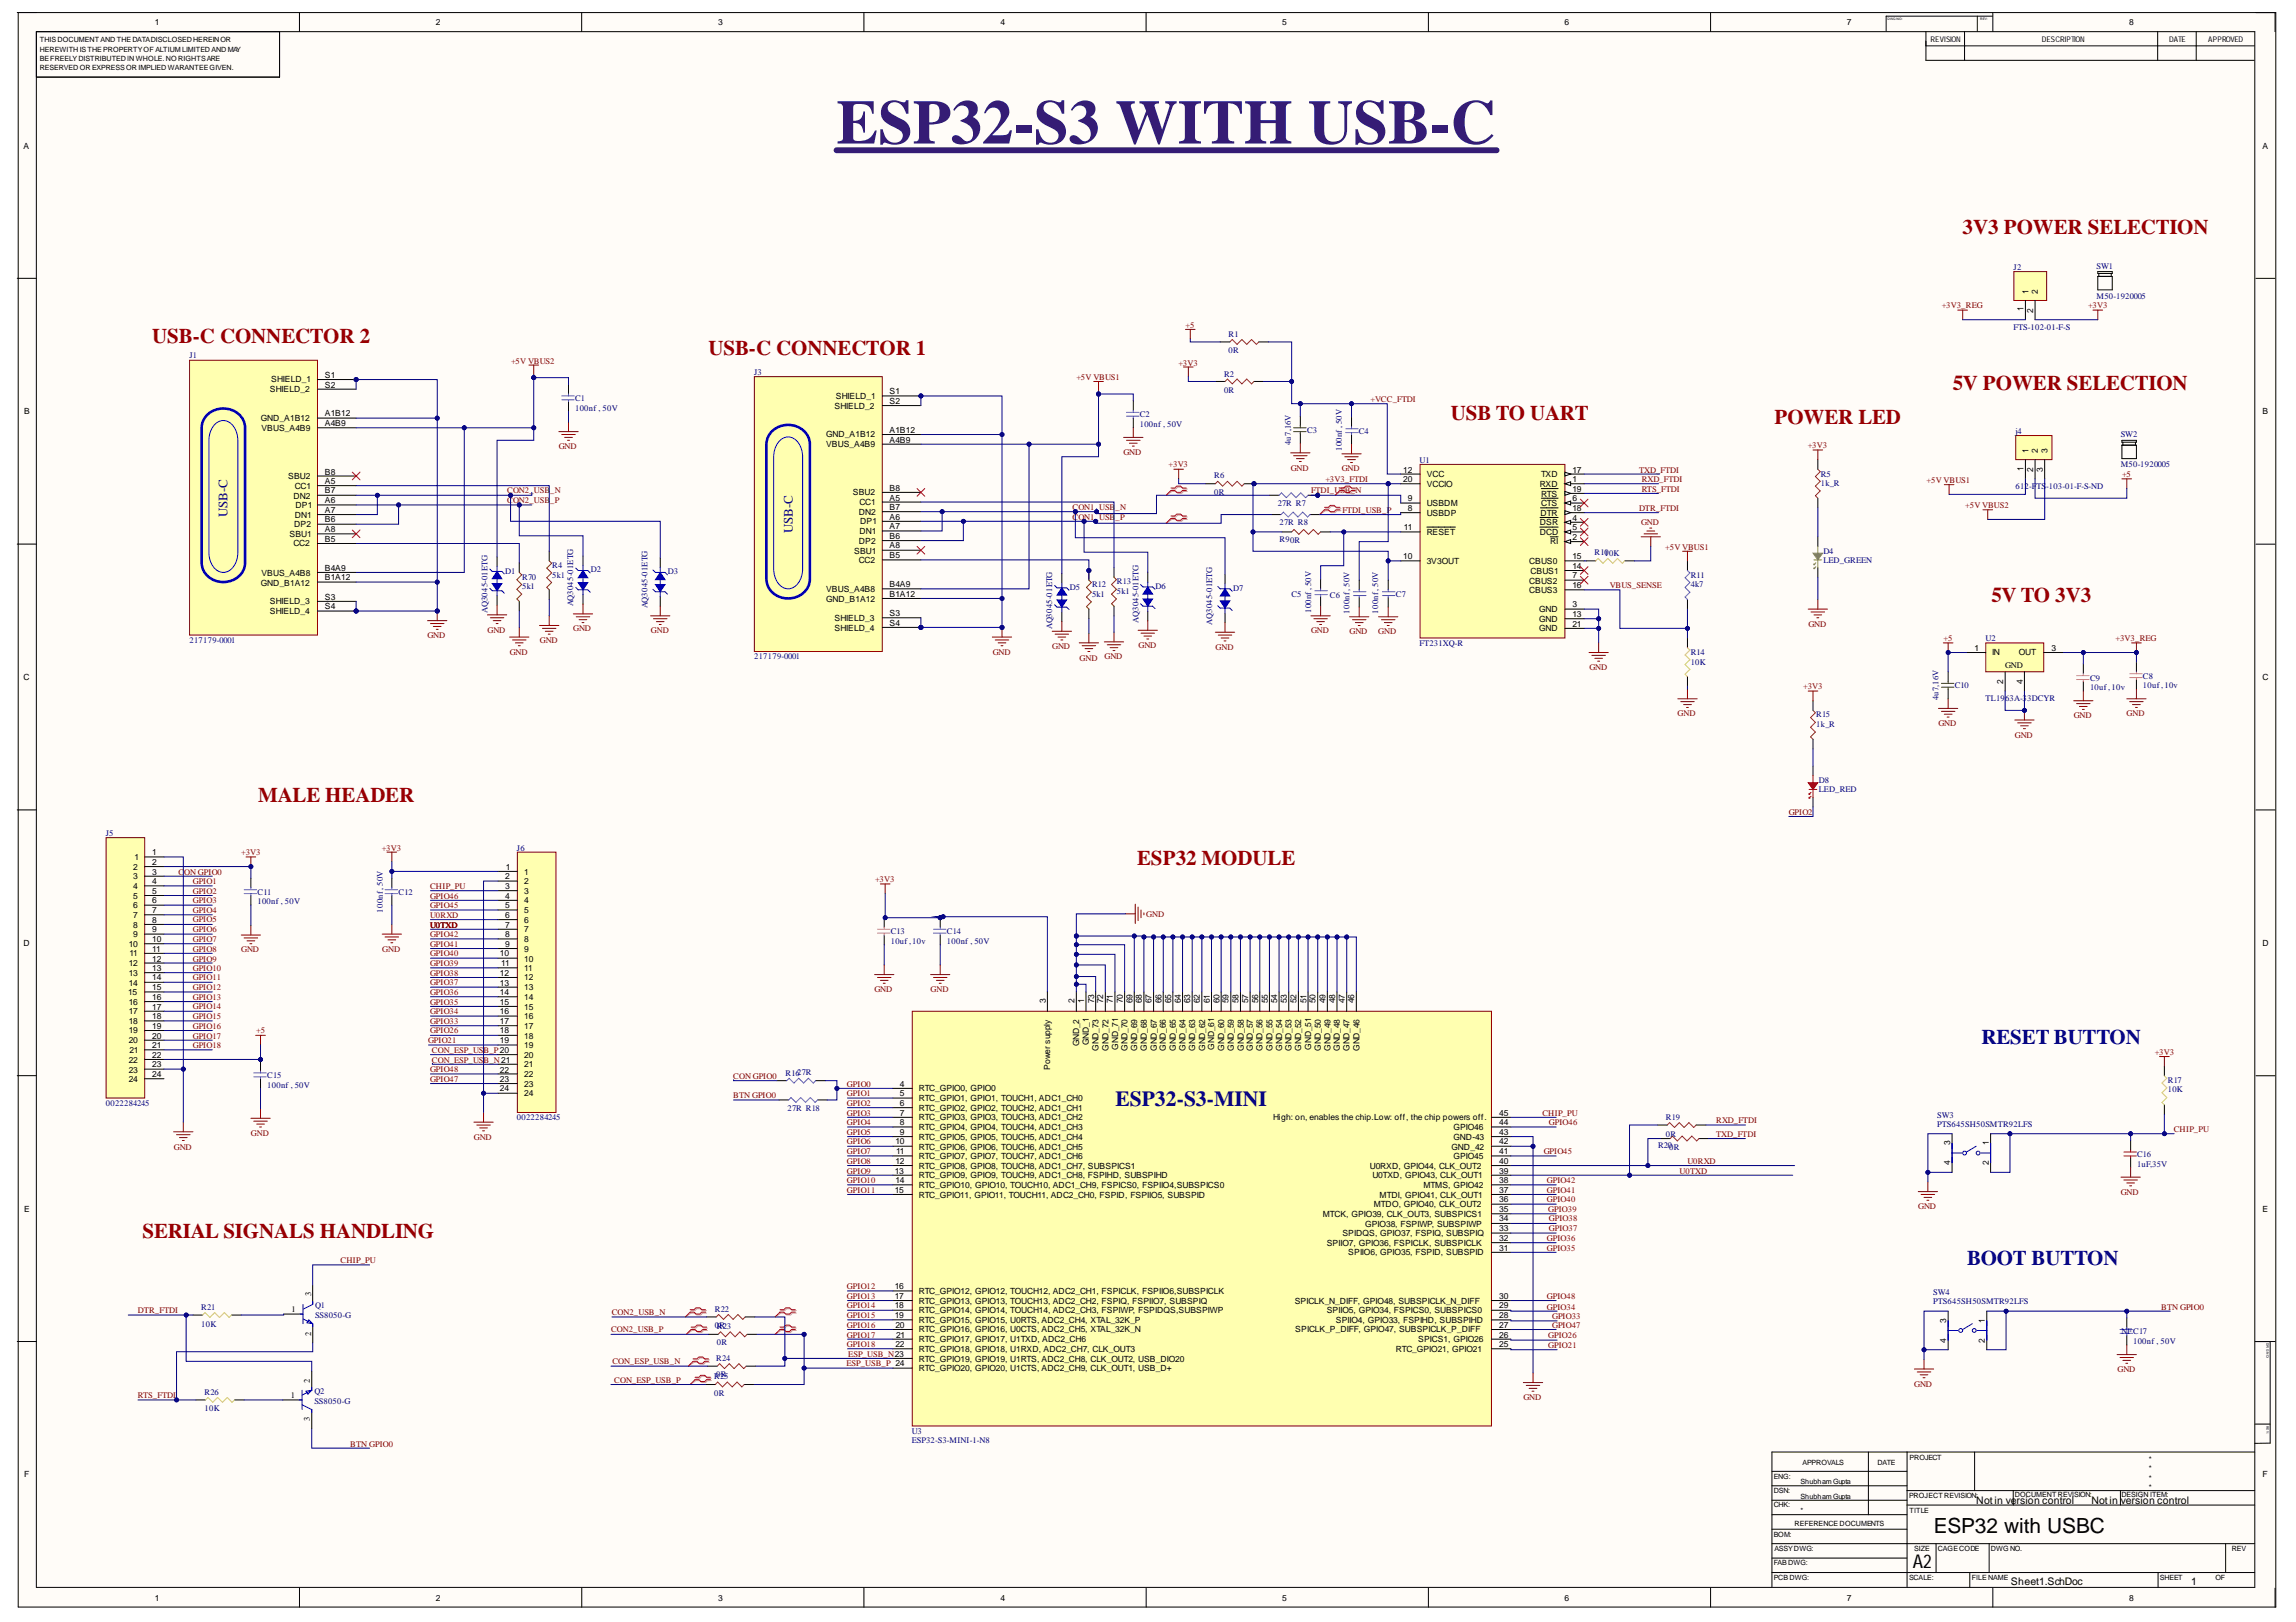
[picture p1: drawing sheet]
<svg xmlns="http://www.w3.org/2000/svg" width="297mm" height="210mm" viewBox="0 0 297 210" stroke-linecap="round" stroke-linejoin="round" font-family="sans-serif">
<defs><g id="words">
<text font-size="8.1" fill="#351c75" x="108.2" y="18.6">ESP32-S3 WITH USB-C</text>
<text font-size="2.8" fill="#000080" x="144.3" y="143.1">ESP32-S3-MINI</text>
<g font-size="2.7" fill="#980000">
<text x="253.9" y="30.2">3V3 POWER SELECTION</text>
<text x="19.7" y="44.4">USB-C CONNECTOR 2</text>
<text x="91.7" y="46">USB-C CONNECTOR 1</text>
<text x="252.6" y="50.4">5V POWER SELECTION</text>
<text x="187.7" y="54.4">USB TO UART</text>
<text x="229.6" y="54.8">POWER LED</text>
<text x="257.6" y="77.9">5V TO 3V3</text>
<text x="33.4" y="103.8">MALE HEADER</text>
<text x="147.1" y="111.9">ESP32 MODULE</text>
<text x="18.4" y="160.3">SERIAL SIGNALS HANDLING</text>
</g>
<g font-size="2.7" fill="#000080">
<text x="256.4" y="135.1">RESET BUTTON</text>
<text x="254.5" y="163.7">BOOT BUTTON</text>
</g>
<text font-size="2.7" x="250.2" y="198.4">ESP32 with USBC</text>
<text font-size="2.5" x="247.5" y="202.9">A2</text>
<g font-size="1.7" fill="#000080">
<text x="29.4" y="66.9" transform="rotate(-90 29.4 66.9)">USB-C</text>
<text x="102.6" y="69" transform="rotate(-90 102.6 69)">USB-C</text>
</g>
<g font-size="1.4">
<text x="255.7" y="194.6">Not in version control</text>
<text x="270.6" y="194.6">Not in version control</text>
<text x="260.2" y="205.1">Sheet1.SchDoc</text>
<text x="283.5" y="205.1">1</text>
</g>
<g font-size="1.1">
<text x="20" y="3.3">1</text>
<text x="56.4" y="3.3">2</text>
<text x="92.9" y="3.3">3</text>
<text x="129.4" y="3.3">4</text>
<text x="165.9" y="3.3">5</text>
<text x="202.4" y="3.3">6</text>
<text x="238.9" y="3.3">7</text>
<text x="275.5" y="3.3">8</text>
<text x="3" y="19.3">A</text>
<text x="292.7" y="19.3">A</text>
<text x="261.8" y="40.3" transform="rotate(-90 261.8 40.3)">1</text>
<text x="262.4" y="38" transform="rotate(-90 262.4 38)">1</text>
<text x="263" y="40.5" transform="rotate(-90 263 40.5)">2</text>
<text x="263.6" y="38" transform="rotate(-90 263.6 38)">2</text>
<text x="3.1" y="53.6">B</text>
<text x="34.9" y="50.8">SHIELD_2</text>
<text x="35.1" y="49.5">SHIELD_1</text>
<text x="42" y="53.9">A1B12</text>
<text x="42" y="48.9">S1</text>
<text x="42" y="50.2">S2</text>
<text x="108" y="52.9">SHIELD_2</text>
<text x="108.1" y="51.6">SHIELD_1</text>
<text x="115.1" y="51">S1</text>
<text x="115.1" y="52.3">S2</text>
<text x="292.7" y="53.6">B</text>
<text x="33.7" y="54.5">GND_A1B12</text>
<text x="33.8" y="55.8">VBUS_A4B9</text>
<text x="42" y="55.2">A4B9</text>
<text x="106.9" y="56.6">GND_A1B12</text>
<text x="106.9" y="57.9">VBUS_A4B9</text>
<text x="115.1" y="56">A1B12</text>
<text x="115.1" y="57.3">A4B9</text>
<text x="262.4" y="58.6" transform="rotate(-90 262.4 58.6)">1</text>
<text x="263.6" y="58.6" transform="rotate(-90 263.6 58.6)">2</text>
<text x="264.9" y="58.6" transform="rotate(-90 264.9 58.6)">3</text>
<text x="37.3" y="62">SBU2</text>
<text x="38" y="64.5">DN2</text>
<text x="38.1" y="63.3">CC1</text>
<text x="38.2" y="65.7">DP1</text>
<text x="42" y="62.6">A5</text>
<text x="42" y="65.1">A6</text>
<text x="42" y="63.9">B7</text>
<text x="42" y="61.4">B8</text>
<text x="110.3" y="64.1">SBU2</text>
<text x="111.2" y="65.4">CC1</text>
<text x="115.1" y="64.8">A5</text>
<text x="115.1" y="66">B7</text>
<text x="115.1" y="63.5">B8</text>
<text x="181.5" y="61.2">12</text>
<text x="181.5" y="62.3">20</text>
<text x="182.1" y="64.9">9</text>
<text x="184.6" y="61.7">VCC</text>
<text x="184.6" y="63">VCCIO</text>
<text x="184.6" y="65.5">USBDM</text>
<text x="199.2" y="63">RXD</text>
<text x="199.4" y="65.5">CTS</text>
<text x="199.4" y="64.3">RTS</text>
<text x="199.4" y="61.7">TXD</text>
<text x="203.4" y="64.9">6</text>
<text x="203.4" y="63.6">19</text>
<text x="203.4" y="62.3">1</text>
<text x="203.4" y="61.2">17</text>
<text x="261.8" y="60.9" transform="rotate(-90 261.8 60.9)">1</text>
<text x="263" y="61.1" transform="rotate(-90 263 61.1)">2</text>
<text x="264.3" y="61.1" transform="rotate(-90 264.3 61.1)">3</text>
<text x="37.5" y="69.5">SBU1</text>
<text x="38" y="70.7">CC2</text>
<text x="38" y="68.3">DP2</text>
<text x="38.1" y="67">DN1</text>
<text x="42" y="66.4">A7</text>
<text x="42" y="68.8">A8</text>
<text x="42" y="70.1">B5</text>
<text x="42" y="67.6">B6</text>
<text x="110.5" y="71.6">SBU1</text>
<text x="111.1" y="70.4">DP2</text>
<text x="111.1" y="66.6">DN2</text>
<text x="111.2" y="69.1">DN1</text>
<text x="111.3" y="67.8">DP1</text>
<text x="115.1" y="67.2">A6</text>
<text x="115.1" y="68.5">A7</text>
<text x="115.1" y="71">A8</text>
<text x="115.1" y="69.8">B6</text>
<text x="181.6" y="68.6">11</text>
<text x="182.1" y="66.1">8</text>
<text x="184.6" y="69.3">RESET</text>
<text x="184.6" y="66.7">USBDP</text>
<text x="199.2" y="69.3">DCD</text>
<text x="199.2" y="68">DSR</text>
<text x="199.3" y="66.7">DTR</text>
<text x="200.6" y="70.5">RI</text>
<text x="203.4" y="68.6">5</text>
<text x="203.4" y="67.4">4</text>
<text x="203.4" y="66.1">18</text>
<text x="203.4" y="69.9">2</text>
<text x="33.7" y="75.8">GND_B1A12</text>
<text x="33.8" y="74.5">VBUS_A4B8</text>
<text x="42" y="75.1">B1A12</text>
<text x="42" y="73.8">B4A9</text>
<text x="42" y="77.6">S3</text>
<text x="106.9" y="77.9">GND_B1A12</text>
<text x="106.9" y="76.6">VBUS_A4B8</text>
<text x="111.1" y="72.9">CC2</text>
<text x="115.1" y="77.2">B1A12</text>
<text x="115.1" y="75.9">B4A9</text>
<text x="115.1" y="72.2">B5</text>
<text x="181.5" y="72.4">10</text>
<text x="184.6" y="73">3V3OUT</text>
<text x="197.8" y="73">CBUS0</text>
<text x="197.8" y="75.5">CBUS2</text>
<text x="197.8" y="76.7">CBUS3</text>
<text x="198" y="74.3">CBUS1</text>
<text x="203.4" y="72.4">15</text>
<text x="203.4" y="73.6">14</text>
<text x="203.4" y="74.8">7</text>
<text x="203.4" y="76.1">16</text>
<text x="34.9" y="78.2">SHIELD_3</text>
<text x="34.9" y="79.5">SHIELD_4</text>
<text x="42" y="78.8">S4</text>
<text x="108" y="80.3">SHIELD_3</text>
<text x="108" y="81.6">SHIELD_4</text>
<text x="115.1" y="79.7">S3</text>
<text x="115.1" y="81">S4</text>
<text x="199.1" y="79.2">GND</text>
<text x="199.1" y="80.5">GND</text>
<text x="199.1" y="81.7">GND</text>
<text x="203.4" y="78.6">3</text>
<text x="203.4" y="79.8">13</text>
<text x="203.4" y="81.1">21</text>
<text x="3" y="88">C</text>
<text x="255.4" y="84.2">1</text>
<text x="257.7" y="84.8">IN</text>
<text x="259.1" y="88.5" transform="rotate(-90 259.1 88.5)">2</text>
<text x="259.4" y="86.4">GND</text>
<text x="261.2" y="84.8">OUT</text>
<text x="261.7" y="88.5" transform="rotate(-90 261.7 88.5)">4</text>
<text x="265.4" y="84.2">3</text>
<text x="292.7" y="88">C</text>
<text x="17.2" y="112.5">2</text>
<text x="17.2" y="113.8">3</text>
<text x="17.4" y="111.3">1</text>
<text x="19.7" y="110.7">1</text>
<text x="19.7" y="111.9">2</text>
<text x="19.7" y="113.2">3</text>
<text x="65.4" y="113.8">2</text>
<text x="65.4" y="112.5">1</text>
<text x="67.8" y="113.2">1</text>
<text x="17.2" y="115.1">4</text>
<text x="17.2" y="116.3">5</text>
<text x="17.2" y="117.5">6</text>
<text x="17.2" y="118.8">7</text>
<text x="19.7" y="114.4">4</text>
<text x="19.7" y="115.6">5</text>
<text x="19.7" y="116.9">6</text>
<text x="19.7" y="118.2">7</text>
<text x="19.7" y="119.5">8</text>
<text x="65.4" y="115.1">3</text>
<text x="65.4" y="116.3">4</text>
<text x="65.4" y="117.5">5</text>
<text x="65.4" y="118.8">6</text>
<text x="67.8" y="114.4">2</text>
<text x="67.8" y="115.6">3</text>
<text x="67.8" y="116.9">4</text>
<text x="67.8" y="118.2">5</text>
<text x="67.8" y="119.5">6</text>
<text x="3" y="122.4">D</text>
<text x="16.7" y="122.5">10</text>
<text x="16.7" y="125">12</text>
<text x="16.7" y="123.8">11</text>
<text x="17.2" y="120">8</text>
<text x="17.2" y="121.3">9</text>
<text x="19.7" y="120.6">9</text>
<text x="19.7" y="121.9">10</text>
<text x="19.7" y="123.2">11</text>
<text x="19.7" y="124.4">12</text>
<text x="19.7" y="125.6">13</text>
<text x="64.7" y="123.8">10</text>
<text x="64.9" y="125">11</text>
<text x="65.4" y="120">7</text>
<text x="65.4" y="121.3">8</text>
<text x="65.4" y="122.5">9</text>
<text x="67.8" y="120.6">7</text>
<text x="67.8" y="121.9">8</text>
<text x="67.8" y="123.2">9</text>
<text x="67.8" y="124.4">10</text>
<text x="67.8" y="125.6">11</text>
<text x="292.7" y="122.4">D</text>
<text x="16.6" y="128.7">15</text>
<text x="16.7" y="126.3">13</text>
<text x="16.7" y="127.6">14</text>
<text x="16.7" y="130">16</text>
<text x="16.7" y="131.3">17</text>
<text x="19.7" y="126.9">14</text>
<text x="19.7" y="128.2">15</text>
<text x="19.7" y="129.4">16</text>
<text x="19.7" y="130.7">17</text>
<text x="19.7" y="131.9">18</text>
<text x="64.7" y="126.3">12</text>
<text x="64.7" y="127.6">13</text>
<text x="64.7" y="128.7">14</text>
<text x="64.7" y="130">15</text>
<text x="64.7" y="131.3">16</text>
<text x="67.8" y="126.9">12</text>
<text x="67.8" y="128.2">13</text>
<text x="67.8" y="129.4">14</text>
<text x="67.8" y="130.7">15</text>
<text x="67.8" y="131.9">16</text>
<text x="135.3" y="129.8" transform="rotate(-90 135.3 129.8)">3</text>
<text x="139" y="129.8" transform="rotate(-90 139 129.8)">2</text>
<text x="140.3" y="129.8" transform="rotate(-90 140.3 129.8)">1</text>
<text x="141.5" y="129.8" transform="rotate(-90 141.5 129.8)">73</text>
<text x="142.7" y="129.8" transform="rotate(-90 142.7 129.8)">72</text>
<text x="144" y="129.8" transform="rotate(-90 144 129.8)">71</text>
<text x="145.3" y="129.8" transform="rotate(-90 145.3 129.8)">70</text>
<text x="146.5" y="129.8" transform="rotate(-90 146.5 129.8)">69</text>
<text x="147.7" y="129.8" transform="rotate(-90 147.7 129.8)">68</text>
<text x="149" y="129.8" transform="rotate(-90 149 129.8)">67</text>
<text x="150.2" y="129.8" transform="rotate(-90 150.2 129.8)">66</text>
<text x="151.5" y="129.8" transform="rotate(-90 151.5 129.8)">65</text>
<text x="152.8" y="129.8" transform="rotate(-90 152.8 129.8)">64</text>
<text x="154" y="129.8" transform="rotate(-90 154 129.8)">63</text>
<text x="155.2" y="129.8" transform="rotate(-90 155.2 129.8)">62</text>
<text x="156.5" y="129.8" transform="rotate(-90 156.5 129.8)">61</text>
<text x="157.8" y="129.8" transform="rotate(-90 157.8 129.8)">60</text>
<text x="159" y="129.8" transform="rotate(-90 159 129.8)">59</text>
<text x="160.2" y="129.8" transform="rotate(-90 160.2 129.8)">58</text>
<text x="161.5" y="129.8" transform="rotate(-90 161.5 129.8)">57</text>
<text x="162.8" y="129.8" transform="rotate(-90 162.8 129.8)">56</text>
<text x="164" y="129.8" transform="rotate(-90 164 129.8)">55</text>
<text x="165.2" y="129.8" transform="rotate(-90 165.2 129.8)">54</text>
<text x="166.5" y="129.8" transform="rotate(-90 166.5 129.8)">53</text>
<text x="167.7" y="129.8" transform="rotate(-90 167.7 129.8)">52</text>
<text x="169" y="129.8" transform="rotate(-90 169 129.8)">51</text>
<text x="170.2" y="129.8" transform="rotate(-90 170.2 129.8)">50</text>
<text x="171.5" y="129.8" transform="rotate(-90 171.5 129.8)">49</text>
<text x="172.7" y="129.8" transform="rotate(-90 172.7 129.8)">48</text>
<text x="174" y="129.8" transform="rotate(-90 174 129.8)">47</text>
<text x="175.2" y="129.8" transform="rotate(-90 175.2 129.8)">46</text>
<text x="16.7" y="132.5">18</text>
<text x="16.7" y="133.7">19</text>
<text x="16.7" y="135">20</text>
<text x="16.7" y="137.5">22</text>
<text x="16.7" y="136.3">21</text>
<text x="19.7" y="133.1">19</text>
<text x="19.7" y="134.4">20</text>
<text x="19.7" y="135.7">21</text>
<text x="19.7" y="136.9">22</text>
<text x="64.7" y="132.5">17</text>
<text x="64.7" y="133.7">18</text>
<text x="64.7" y="135">19</text>
<text x="67.8" y="133.1">17</text>
<text x="67.8" y="134.4">18</text>
<text x="67.8" y="135.7">19</text>
<text x="67.8" y="136.9">20</text>
<text x="139.6" y="135.4" transform="rotate(-90 139.6 135.4)">GND_2</text>
<text x="140.9" y="135.3" transform="rotate(-90 140.9 135.3)">GND_1</text>
<text x="142.1" y="136" transform="rotate(-90 142.1 136)">GND_73</text>
<text x="143.4" y="136" transform="rotate(-90 143.4 136)">GND_72</text>
<text x="144.7" y="135.8" transform="rotate(-90 144.7 135.8)">GND_71</text>
<text x="145.8" y="136" transform="rotate(-90 145.8 136)">GND_70</text>
<text x="147.1" y="136" transform="rotate(-90 147.1 136)">GND_69</text>
<text x="148.4" y="136" transform="rotate(-90 148.4 136)">GND_68</text>
<text x="149.7" y="136" transform="rotate(-90 149.7 136)">GND_67</text>
<text x="150.8" y="136" transform="rotate(-90 150.8 136)">GND_66</text>
<text x="152.1" y="136" transform="rotate(-90 152.1 136)">GND_65</text>
<text x="153.4" y="136" transform="rotate(-90 153.4 136)">GND_64</text>
<text x="154.6" y="136" transform="rotate(-90 154.6 136)">GND_63</text>
<text x="155.9" y="136" transform="rotate(-90 155.9 136)">GND_62</text>
<text x="157.1" y="135.8" transform="rotate(-90 157.1 135.8)">GND_61</text>
<text x="158.4" y="136" transform="rotate(-90 158.4 136)">GND_60</text>
<text x="159.6" y="136" transform="rotate(-90 159.6 136)">GND_59</text>
<text x="160.9" y="136" transform="rotate(-90 160.9 136)">GND_58</text>
<text x="162.1" y="136" transform="rotate(-90 162.1 136)">GND_57</text>
<text x="163.4" y="136" transform="rotate(-90 163.4 136)">GND_56</text>
<text x="164.6" y="136" transform="rotate(-90 164.6 136)">GND_55</text>
<text x="165.9" y="136" transform="rotate(-90 165.9 136)">GND_54</text>
<text x="167.1" y="136" transform="rotate(-90 167.1 136)">GND_53</text>
<text x="168.3" y="136" transform="rotate(-90 168.3 136)">GND_52</text>
<text x="169.6" y="135.8" transform="rotate(-90 169.6 135.8)">GND_51</text>
<text x="170.9" y="136" transform="rotate(-90 170.9 136)">GND_50</text>
<text x="172.1" y="136" transform="rotate(-90 172.1 136)">GND_49</text>
<text x="173.3" y="136" transform="rotate(-90 173.3 136)">GND_48</text>
<text x="174.6" y="136" transform="rotate(-90 174.6 136)">GND_47</text>
<text x="175.9" y="136" transform="rotate(-90 175.9 136)">GND_46</text>
<text x="16.7" y="138.8">23</text>
<text x="16.7" y="140">24</text>
<text x="19.7" y="138.1">23</text>
<text x="19.7" y="139.4">24</text>
<text x="64.7" y="138.8">22</text>
<text x="64.7" y="140">23</text>
<text x="64.7" y="141.2">24</text>
<text x="67.8" y="138.1">21</text>
<text x="67.8" y="139.4">22</text>
<text x="67.8" y="140.7">23</text>
<text x="67.8" y="141.8">24</text>
<text x="116.4" y="140.7">4</text>
<text x="116.4" y="141.8">5</text>
<text x="116.4" y="143.1">6</text>
<text x="118.9" y="141.2">RTC_GPIO0, GPIO0</text>
<text x="118.9" y="142.5">RTC_GPIO1, GPIO1, TOUCH1, ADC1_CH0</text>
<text x="118.9" y="143.8">RTC_GPIO2, GPIO2, TOUCH2, ADC1_CH1</text>
<text x="135.9" y="138.5" transform="rotate(-90 135.9 138.5)">Power supply</text>
<text x="115.8" y="148.1">10</text>
<text x="115.9" y="149.4">11</text>
<text x="116.4" y="144.4">7</text>
<text x="116.4" y="145.6">8</text>
<text x="116.4" y="146.9">9</text>
<text x="118.9" y="145">RTC_GPIO3, GPIO3, TOUCH3, ADC1_CH2</text>
<text x="118.9" y="146.2">RTC_GPIO4, GPIO4, TOUCH4, ADC1_CH3</text>
<text x="118.9" y="147.5">RTC_GPIO5, GPIO5, TOUCH5, ADC1_CH4</text>
<text x="118.9" y="148.8">RTC_GPIO6, GPIO6, TOUCH6, ADC1_CH5</text>
<text x="118.9" y="150">RTC_GPIO7, GPIO7, TOUCH7, ADC1_CH6</text>
<text x="164.7" y="145">High: on, enables the chip.Low: off, the chip powers off.</text>
<text x="187.8" y="148.8">GND_42</text>
<text x="188" y="150">GPIO45</text>
<text x="188" y="147.5">GND-43</text>
<text x="188" y="146.2">GPIO46</text>
<text x="194" y="149.4">41</text>
<text x="194" y="148.1">42</text>
<text x="194" y="146.9">43</text>
<text x="194" y="145.6">44</text>
<text x="194" y="144.4">45</text>
<text x="252.3" y="148.2" transform="rotate(-90 252.3 148.2)">3</text>
<text x="257.3" y="148.2" transform="rotate(-90 257.3 148.2)">1</text>
<text x="115.7" y="151.9">13</text>
<text x="115.7" y="154.3">15</text>
<text x="115.8" y="150.6">12</text>
<text x="115.8" y="153.1">14</text>
<text x="118.9" y="151.2">RTC_GPIO8, GPIO8, TOUCH8, ADC1_CH7, SUBSPICS1</text>
<text x="118.9" y="152.5">RTC_GPIO9, GPIO9, TOUCH9, ADC1_CH8, FSPIHD, SUBSPIHD</text>
<text x="118.9" y="153.8">RTC_GPIO10, GPIO10, TOUCH10, ADC1_CH9, FSPICS0, FSPIIO4,SUBSPICS0</text>
<text x="118.9" y="155">RTC_GPIO11, GPIO11, TOUCH11, ADC2_CH0, FSPID, FSPIIO5, SUBSPID</text>
<text x="177.2" y="151.2">U0RXD, GPIO44, CLK_OUT2</text>
<text x="177.6" y="152.5">U0TXD, GPIO43, CLK_OUT1</text>
<text x="178.5" y="155">MTDI, GPIO41, CLK_OUT1</text>
<text x="184.2" y="153.8">MTMS, GPIO42</text>
<text x="194" y="155.6">36</text>
<text x="194" y="154.3">37</text>
<text x="194" y="153.1">38</text>
<text x="194" y="151.9">39</text>
<text x="194" y="150.6">40</text>
<text x="252.3" y="150.8" transform="rotate(-90 252.3 150.8)">4</text>
<text x="257.3" y="150.8" transform="rotate(-90 257.3 150.8)">2</text>
<text x="3.1" y="156.8">E</text>
<text x="171.1" y="157.5">MTCK, GPIO39, CLK_OUT3, SUBSPICS1</text>
<text x="171.6" y="161.2">SPIIO7, GPIO36, FSPICLK, SUBSPICLK</text>
<text x="173.7" y="160">SPIDQS, GPIO37, FSPIQ, SUBSPIQ</text>
<text x="176.6" y="158.7">GPIO38, FSPIWP, SUBSPIWP</text>
<text x="177.7" y="156.2">MTDO, GPIO40, CLK_OUT2</text>
<text x="194" y="161.9">31</text>
<text x="194" y="160.6">32</text>
<text x="194" y="159.3">33</text>
<text x="194" y="158.1">34</text>
<text x="194" y="156.9">35</text>
<text x="292.7" y="156.8">E</text>
<text x="40.2" y="167.8" transform="rotate(-90 40.2 167.8)">3</text>
<text x="115.7" y="166.8">16</text>
<text x="118.9" y="167.4">RTC_GPIO12, GPIO12, TOUCH12, ADC2_CH1, FSPICLK, FSPIIO6,SUBSPICLK</text>
<text x="174.4" y="162.5">SPIIO6, GPIO35, FSPID, SUBSPID</text>
<text x="37.7" y="169.8">1</text>
<text x="40.2" y="172.8" transform="rotate(-90 40.2 172.8)">2</text>
<text x="115.7" y="168.1">17</text>
<text x="115.7" y="169.3">18</text>
<text x="115.7" y="170.6">19</text>
<text x="115.8" y="171.8">20</text>
<text x="115.9" y="173.1">21</text>
<text x="118.9" y="168.7">RTC_GPIO13, GPIO13, TOUCH13, ADC2_CH2, FSPIQ, FSPIIO7, SUBSPIQ</text>
<text x="118.9" y="170">RTC_GPIO14, GPIO14, TOUCH14, ADC2_CH3, FSPIWP, FSPIDQS,SUBSPIWP</text>
<text x="118.9" y="171.2">RTC_GPIO15, GPIO15, U0RTS, ADC2_CH4, XTAL_32K_P</text>
<text x="118.9" y="172.4">RTC_GPIO16, GPIO16, U0CTS, ADC2_CH5, XTAL_32K_N</text>
<text x="118.9" y="173.7">RTC_GPIO17, GPIO17, U1TXD, ADC2_CH6</text>
<text x="167.5" y="168.7">SPICLK_N_DIFF, GPIO48, SUBSPICLK_N_DIFF</text>
<text x="167.6" y="172.4">SPICLK_P_DIFF, GPIO47, SUBSPICLK_P_DIFF</text>
<text x="171.6" y="170">SPIIO5, GPIO34, FSPICS0, SUBSPICS0</text>
<text x="172.8" y="171.2">SPIIO4, GPIO33, FSPIHD, SUBSPIHD</text>
<text x="183.5" y="173.7">SPICS1, GPIO26</text>
<text x="194" y="173.1">26</text>
<text x="194" y="171.8">27</text>
<text x="194" y="170.6">28</text>
<text x="194" y="169.3">29</text>
<text x="194" y="168.1">30</text>
<text x="251.8" y="173.8" transform="rotate(-90 251.8 173.8)">4</text>
<text x="251.8" y="171.2" transform="rotate(-90 251.8 171.2)">3</text>
<text x="256.8" y="173.8" transform="rotate(-90 256.8 173.8)">2</text>
<text x="256.8" y="171.2" transform="rotate(-90 256.8 171.2)">1</text>
<text x="40.1" y="178.9" transform="rotate(-90 40.1 178.9)">2</text>
<text x="115.8" y="174.4">22</text>
<text x="118.9" y="175">RTC_GPIO18, GPIO18, U1RXD, ADC2_CH7, CLK_OUT3</text>
<text x="118.9" y="176.2">RTC_GPIO19, GPIO19, U1RTS, ADC2_CH8, CLK_OUT2, USB_DIO20</text>
<text x="118.9" y="177.4">RTC_GPIO20, GPIO20, U1CTS, ADC2_CH9, CLK_OUT1, USB_D+</text>
<text x="180.6" y="175">RTC_GPIO21, GPIO21</text>
<text x="194" y="174.4">25</text>
<text x="37.6" y="181">1</text>
<text x="40.1" y="183.9" transform="rotate(-90 40.1 183.9)">3</text>
<text x="3.1" y="191.2">F</text>
<text x="292.7" y="191.2">F</text>
<text x="20" y="207.1">1</text>
<text x="56.4" y="207.1">2</text>
<text x="92.9" y="207.1">3</text>
<text x="129.4" y="207.1">4</text>
<text x="165.9" y="207.1">5</text>
<text x="202.4" y="207.1">6</text>
<text x="238.9" y="207.1">7</text>
<text x="275.5" y="207.1">8</text>
</g>
<g font-size="1.1" fill="#000080">
<text x="260.5" y="34.9">J2</text>
<text x="271.2" y="34.8">SW1</text>
<text x="271.2" y="38.7">M50-1920005</text>
<text x="24.5" y="46.4">J1</text>
<text x="159" y="43.6">R1</text>
<text x="159" y="45.7">0R</text>
<text x="260.5" y="42.7">FTS-102-01-F-S</text>
<text x="74.4" y="51.9">C1</text>
<text x="74.4" y="53.1">100nf , 50V</text>
<text x="97.6" y="48.5">J3</text>
<text x="147.5" y="54">C2</text>
<text x="158.4" y="48.7">R2</text>
<text x="158.4" y="50.9">0R</text>
<text x="147.5" y="55.2">100nf , 50V</text>
<text x="167" y="57.6" transform="rotate(-90 167 57.6)">4u7,16V</text>
<text x="169.1" y="56">C3</text>
<text x="173.6" y="58.4" transform="rotate(-90 173.6 58.4)">100nf, 50V</text>
<text x="175.8" y="56.2">C4</text>
<text x="183.6" y="59.9">U1</text>
<text x="260.8" y="56.2">j4</text>
<text x="274.4" y="56.6">SW2</text>
<text x="157.1" y="61.9">R6</text>
<text x="157.1" y="64">0R</text>
<text x="165.3" y="65.5">27R R7</text>
<text x="235.6" y="61.7">R5</text>
<text x="235.6" y="62.8">1k_R</text>
<text x="260.8" y="63.3">612-F</text>
<text x="263.5" y="63.3">TS</text>
<text x="264.7" y="63.3">-103-01-F-S-ND</text>
<text x="274.4" y="60.5">M50-1920005</text>
<text x="165.5" y="68">27R R8</text>
<text x="165.5" y="70.1">R90R</text>
<text x="206.3" y="71.9">R10</text>
<text x="207.6" y="72">10K</text>
<text x="235.9" y="71.6">D4</text>
<text x="65.4" y="74.3">D1</text>
<text x="67.6" y="75">R70</text>
<text x="67.6" y="76.2">5k1</text>
<text x="71.4" y="73.5">R4</text>
<text x="71.4" y="74.8">5k1</text>
<text x="76.4" y="74.1">D2</text>
<text x="86.4" y="74.3">D3</text>
<text x="138.4" y="76.4">D5</text>
<text x="141.3" y="75.9">R12</text>
<text x="141.3" y="77.2">5k1</text>
<text x="144.5" y="75.6">R13</text>
<text x="144.5" y="76.9">5k1</text>
<text x="149.5" y="76.2">D6</text>
<text x="159.5" y="76.4">D7</text>
<text x="167.1" y="77.2">C5</text>
<text x="172.1" y="77.4">C6</text>
<text x="180.6" y="77.2">C7</text>
<text x="218.7" y="74.8">R11</text>
<text x="218.7" y="75.9">4k7</text>
<text x="235.9" y="72.8">LED_GREEN</text>
<text x="24.5" y="83.2">217179-0001</text>
<text x="63.1" y="79.3" transform="rotate(-90 63.1 79.3)">AQ3045-01ETG</text>
<text x="74.2" y="78.5" transform="rotate(-90 74.2 78.5)">AQ3045-01ETG</text>
<text x="83.8" y="78.7" transform="rotate(-90 83.8 78.7)">AQ3045-01ETG</text>
<text x="136.1" y="81.4" transform="rotate(-90 136.1 81.4)">AQ3045-01ETG</text>
<text x="147.3" y="80.6" transform="rotate(-90 147.3 80.6)">AQ3045-01ETG</text>
<text x="156.8" y="80.8" transform="rotate(-90 156.8 80.8)">AQ3045-01ETG</text>
<text x="169.6" y="79.3" transform="rotate(-90 169.6 79.3)">100nf, 50V</text>
<text x="174.6" y="79.4" transform="rotate(-90 174.6 79.4)">100nf, 50V</text>
<text x="178.3" y="79.4" transform="rotate(-90 178.3 79.4)">100nf, 50V</text>
<text x="183.6" y="83.6">FT231XQ-R</text>
<text x="256.9" y="83">U2</text>
<text x="97.6" y="85.3">217179-0001</text>
<text x="218.7" y="84.7">R14</text>
<text x="218.7" y="86">10K</text>
<text x="252.9" y="89">C10</text>
<text x="270.4" y="88.1">C9</text>
<text x="270.4" y="89.3">10uf,10v</text>
<text x="277.2" y="87.9">C8</text>
<text x="277.2" y="89">10uf,10v</text>
<text x="235" y="92.8">R15</text>
<text x="235" y="94.1">1k_R</text>
<text x="250.8" y="90.6" transform="rotate(-90 250.8 90.6)">4u7,16V</text>
<text x="256.9" y="90.7">TL1963A-3</text>
<text x="262.3" y="90.7">3DCYR</text>
<text x="235.3" y="101.3">D8</text>
<text x="235.3" y="102.6">LED_RED</text>
<text x="13.7" y="108.2">J5</text>
<text x="66.9" y="110.1">J6</text>
<text x="33.3" y="115.8">C11</text>
<text x="33.3" y="117">100nf , 50V</text>
<text x="49.5" y="118.1" transform="rotate(-90 49.5 118.1)">100nf, 50V</text>
<text x="51.6" y="115.8">C12</text>
<text x="115.2" y="120.9">C13</text>
<text x="115.2" y="122.2">10uf,10v</text>
<text x="122.5" y="120.9">C14</text>
<text x="122.5" y="122.2">100nf , 50V</text>
<text x="13.7" y="143.1">0022284245</text>
<text x="34.6" y="139.5">C15</text>
<text x="34.6" y="140.7">100nf , 50V</text>
<text x="101.6" y="139.2">R1627R</text>
<text x="101.9" y="143.8">27R R18</text>
<text x="280.5" y="140.2">R17</text>
<text x="280.5" y="141.3">10K</text>
<text x="66.9" y="145">0022284245</text>
<text x="214.5" y="148.6">R200R</text>
<text x="215.5" y="145">R19</text>
<text x="215.5" y="147.1">0R</text>
<text x="250.6" y="144.6">SW3</text>
<text x="250.6" y="145.9">PTS645SH50SMTR92LFS</text>
<text x="276.5" y="149.7">C16</text>
<text x="276.5" y="151">1uF,35V</text>
<text x="250.1" y="167.6">SW4</text>
<text x="26" y="169.6">R21</text>
<text x="26" y="171.7">10K</text>
<text x="40.8" y="169.3">Q1</text>
<text x="40.8" y="170.6">SS8050-G</text>
<text x="92.5" y="169.8">R22</text>
<text x="92.5" y="171.9">0RR23</text>
<text x="250.1" y="168.8">PTS645SH50SMTR92LFS</text>
<text x="274.5" y="172.6">NFC17</text>
<text x="276" y="173.9">100nf , 50V</text>
<text x="92.4" y="178.5">R02R5</text>
<text x="92.7" y="176.1">R24</text>
<text x="92.8" y="174.1">0R</text>
<text x="26.5" y="180.5">R26</text>
<text x="26.5" y="182.6">10K</text>
<text x="40.7" y="180.4">Q2</text>
<text x="40.7" y="181.7">SS8050-G</text>
<text x="92.4" y="180.6">0R</text>
<text x="117.9" y="185.5">U3</text>
<text x="117.9" y="186.8">ESP32-S3-MINI-1-N8</text>
</g>
<g font-size="1.1" fill="#800000">
<text x="251.2" y="39.9">+3V3_REG</text>
<text x="270.1" y="39.9">+3V3</text>
<text x="66.1" y="47">+5V VBUS2</text>
<text x="152.4" y="47.3">+3V3</text>
<text x="153.4" y="42.4">+5</text>
<text x="139.3" y="49.2">+5V VBUS1</text>
<text x="177.3" y="52">+VCC_FTDI</text>
<text x="72.3" y="58.1">GND</text>
<text x="145.3" y="58.9">GND</text>
<text x="233.9" y="58">+3V3</text>
<text x="65.6" y="63.9">CON2_USB</text>
<text x="65.6" y="65.1">C</text>
<text x="66.4" y="65.1">ON2_USB</text>
<text x="71.2" y="63.9">_N</text>
<text x="71.2" y="65.1">_P</text>
<text x="138.7" y="66">CON1_USB</text>
<text x="144.3" y="66">_N</text>
<text x="151.2" y="60.5">+3V3</text>
<text x="167" y="60.9">GND</text>
<text x="169.6" y="63.9">FTDI_USB_N</text>
<text x="171.5" y="62.3">+3V3_FTDI</text>
<text x="173.6" y="61">GND</text>
<text x="212.1" y="61.2">TXD_FTDI</text>
<text x="212.4" y="62.3">RXD_FTDI</text>
<text x="212.4" y="63.6">RTS_FTDI</text>
<text x="249.3" y="62.5">+5V VBUS1</text>
<text x="254.2" y="65.7">+5V VBUS2</text>
<text x="274.5" y="61.7">+5</text>
<text x="138.7" y="67.2">CON1_USB</text>
<text x="144.3" y="67.2">_P</text>
<text x="173.7" y="66.4">FTDI_USB_P</text>
<text x="212.1" y="66.1">DTR_FTDI</text>
<text x="212.3" y="68">GND</text>
<text x="215.4" y="71.1">+5V VBUS1</text>
<text x="208.2" y="76.1">VBUS_SENSE</text>
<text x="55.3" y="82.6">GND</text>
<text x="63.1" y="81.9">GND</text>
<text x="69.8" y="83.2">GND</text>
<text x="74.2" y="81.7">GND</text>
<text x="84.2" y="81.9">GND</text>
<text x="136.1" y="84">GND</text>
<text x="147.3" y="83.8">GND</text>
<text x="169.6" y="81.9">GND</text>
<text x="174.6" y="82.1">GND</text>
<text x="178.3" y="82.1">GND</text>
<text x="234" y="81.1">GND</text>
<text x="251.5" y="83">+5</text>
<text x="273.7" y="83">+3V3_REG</text>
<text x="65.9" y="84.7">GND</text>
<text x="128.4" y="84.7">GND</text>
<text x="139.7" y="85.5">GND</text>
<text x="142.9" y="85.3">GND</text>
<text x="157.3" y="84.1">GND</text>
<text x="205.6" y="86.7">GND</text>
<text x="233.3" y="89.2">+3V3</text>
<text x="217" y="92.7">GND</text>
<text x="250.8" y="93.9">GND</text>
<text x="260.7" y="95.5">GND</text>
<text x="268.3" y="92.9">GND</text>
<text x="275.1" y="92.7">GND</text>
<text x="231.4" y="105.4">GPIO2</text>
<text x="23.1" y="113.2">C</text>
<text x="23.8" y="113.2">ON GPIO0</text>
<text x="31.2" y="110.7">+3V3</text>
<text x="49.4" y="110.1">+3V3</text>
<text x="24.9" y="114.4">GPIO1</text>
<text x="24.9" y="115.6">GPIO2</text>
<text x="24.9" y="116.9">GPIO3</text>
<text x="24.9" y="118.2">GPIO4</text>
<text x="24.9" y="119.4">GPIO5</text>
<text x="55.6" y="117.5">GPIO45</text>
<text x="55.6" y="116.3">GPIO46</text>
<text x="55.6" y="115.1">CHIP_PU</text>
<text x="55.6" y="118.8">U0RXD</text>
<text x="113.2" y="114.1">+3V3</text>
<text x="148.3" y="118.7">GND</text>
<text x="24.9" y="120.6">GPIO6</text>
<text x="24.9" y="121.9">GPIO7</text>
<text x="24.9" y="123.2">GPIO8</text>
<text x="24.9" y="124.4">GPIO9</text>
<text x="24.9" y="125.6">GPIO10</text>
<text x="31.2" y="123.3">GND</text>
<text x="49.5" y="123.2">GND</text>
<text x="55.6" y="125">GPIO39</text>
<text x="55.6" y="123.8">GPIO40</text>
<text x="55.6" y="122.5">GPIO41</text>
<text x="55.6" y="121.3">GPIO42</text>
<text x="55.6" y="120">U0TXD</text>
<text x="24.9" y="126.9">GPIO11</text>
<text x="24.9" y="128.2">GPIO12</text>
<text x="24.9" y="129.4">GPIO13</text>
<text x="24.9" y="130.6">GPIO14</text>
<text x="24.9" y="131.9">GPIO15</text>
<text x="55.6" y="131.3">GPIO34</text>
<text x="55.6" y="130">GPIO35</text>
<text x="55.6" y="128.7">GPIO36</text>
<text x="55.6" y="127.5">GPIO37</text>
<text x="55.6" y="126.3">GPIO38</text>
<text x="113.1" y="128.4">GND</text>
<text x="120.4" y="128.4">GND</text>
<text x="24.9" y="133.1">GPIO16</text>
<text x="24.9" y="134.4">GPIO17</text>
<text x="24.9" y="135.7">GPIO18</text>
<text x="33.1" y="133.7">+5</text>
<text x="55.4" y="135">GPIO21</text>
<text x="55.6" y="133.7">GPIO26</text>
<text x="55.6" y="132.5">GPIO33</text>
<text x="55.9" y="136.3">CON_ESP_US</text>
<text x="55.9" y="137.5">CON_ESP_US</text>
<text x="62.6" y="136.3">B_P20</text>
<text x="62.6" y="137.5">B_N21</text>
<text x="278.8" y="136.5">+3V3</text>
<text x="55.6" y="140">GPIO47</text>
<text x="55.6" y="138.7">GPIO48</text>
<text x="94.9" y="142.1">BTN GPIO0</text>
<text x="94.9" y="139.6">CON GPIO0</text>
<text x="109.6" y="140.7">GPIO0</text>
<text x="109.6" y="141.8">GPIO1</text>
<text x="109.6" y="143.1">GPIO2</text>
<text x="22.5" y="148.8">GND</text>
<text x="32.5" y="147">GND</text>
<text x="61.3" y="147.5">GND</text>
<text x="109.6" y="144.4">GPIO3</text>
<text x="109.6" y="145.6">GPIO4</text>
<text x="109.6" y="146.8">GPIO5</text>
<text x="109.6" y="148.1">GPIO6</text>
<text x="109.6" y="149.4">GPIO7</text>
<text x="199.5" y="144.4">CHIP_PU</text>
<text x="199.7" y="149.4">GPIO45</text>
<text x="200.4" y="145.6">GPIO46</text>
<text x="222" y="145.4">RXD_FTDI</text>
<text x="222" y="147.1">TXD_FTDI</text>
<text x="281.2" y="146.5">CHIP_PU</text>
<text x="109.6" y="150.6">GPIO8</text>
<text x="109.6" y="151.9">GPIO9</text>
<text x="109.6" y="153.1">GPIO10</text>
<text x="109.6" y="154.3">GPIO11</text>
<text x="200.1" y="155.6">GPIO40</text>
<text x="200.1" y="154.3">GPIO41</text>
<text x="200.1" y="153.1">GPIO42</text>
<text x="217.3" y="151.9">U0TXD</text>
<text x="218.3" y="150.6">U0RXD</text>
<text x="274.4" y="154.6">GND</text>
<text x="200.1" y="161.9">GPIO35</text>
<text x="200.1" y="160.6">GPIO36</text>
<text x="200.3" y="156.9">GPIO39</text>
<text x="200.4" y="159.3">GPIO37</text>
<text x="200.4" y="158.1">GPIO38</text>
<text x="248.2" y="156.5">GND</text>
<text x="44.1" y="163.5">CHIP_PU</text>
<text x="109.6" y="166.8">GPIO12</text>
<text x="17.8" y="170">DTR_FTDI</text>
<text x="79.1" y="172.4">CON2_USB_P</text>
<text x="79.1" y="170.2">CON2_USB_N</text>
<text x="109.6" y="168.1">GPIO13</text>
<text x="109.6" y="169.3">GPIO14</text>
<text x="109.6" y="170.6">GPIO15</text>
<text x="109.6" y="171.8">GPIO16</text>
<text x="109.6" y="173.1">GPIO17</text>
<text x="200.1" y="169.5">GPIO34</text>
<text x="200.1" y="168.1">GPIO48</text>
<text x="200.3" y="173.2">GPIO26</text>
<text x="200.8" y="170.7">GPIO33</text>
<text x="200.8" y="171.8">GPIO47</text>
<text x="279.6" y="169.5">BTN GPIO0</text>
<text x="79.2" y="176.6">CON_ESP_USB_N</text>
<text x="79.5" y="178.9">CON_ESP_USB_P</text>
<text x="109.5" y="176.8">ESP_USB_P 24</text>
<text x="109.6" y="174.3">GPIO18</text>
<text x="109.7" y="175.5">ESP_USB_N23</text>
<text x="200.3" y="174.5">GPIO21</text>
<text x="247.6" y="179.4">GND</text>
<text x="273.9" y="177.6">GND</text>
<text x="17.8" y="181">RTS_FTDI</text>
<text x="197.1" y="181.2">GND</text>
<text x="45.3" y="187.2">BTN GPIO0</text>
</g>
<g font-size="1">
<text x="249.8" y="5.4">REVISION</text>
<text x="264.1" y="5.4">DESCRIPTION</text>
<text x="280.6" y="5.4">DATE</text>
<text x="285.7" y="5.4">APPROVED</text>
<text x="278" y="191.6">*</text>
<text x="278" y="189.2">*</text>
<text x="278" y="190.4">*</text>
<text x="278" y="192.8">*</text>
</g>
<g font-size=".9">
<text x="5.2" y="5.5">THIS DOCUMENT AND THEDATADISCLOSED HEREIN OR</text>
<text x="5.2" y="6.7">HEREWITH ISTHEPROPERTYOF ALTIUM LIMITED AND MAY</text>
<text x="5.2" y="7.8">BEFREELYDISTRIBUTED IN WHOLE. NO RIGHTSARE</text>
<text x="5.2" y="9">RESERVED OR EXPRESSOR IMPLIED WARANTEEGIVEN.</text>
<text x="229.5" y="191.3">ENG:</text>
<text x="233.2" y="189.6">APPROVALS</text>
<text x="242.9" y="189.6">DATE</text>
<text x="247.1" y="189">PROJECT</text>
<text x="229.5" y="193.2">DSN:</text>
<text x="229.5" y="195.1">CHK:</text>
<text x="232.2" y="197.4">REFERENCE DOCUMENTS</text>
<text x="232.9" y="192.1">ShubhamGupta</text>
<text x="232.9" y="194">ShubhamGupta</text>
<text x="232.9" y="195.7">*</text>
<text x="247" y="193.9">PROJECT REVISION:</text>
<text x="247.1" y="195.7">TITLE</text>
<text x="260.7" y="193.7">DOCUMENT REVISION:</text>
<text x="274.5" y="193.7">DESIGN ITEM:</text>
<text x="229.5" y="198.9">BOM:</text>
<text x="229.5" y="202.6">FABDWG:</text>
<text x="229.6" y="200.7">ASSYDWG:</text>
<text x="247.6" y="200.7">SIZE</text>
<text x="250.7" y="200.7">CAGECODE</text>
<text x="257.5" y="200.7">DWG NO.</text>
<text x="288.7" y="200.7">REV</text>
<text x="229.5" y="204.4">PCBDWG:</text>
<text x="247" y="204.4">SCALE:</text>
<text x="255.1" y="204.4">FILENAME</text>
<text x="279.4" y="204.4">SHEET</text>
<text x="286.6" y="204.4">OF</text>
</g>
<g font-size=".4">
<text x="244.2" y="2.5">DWG NO:</text>
<text x="256.2" y="2.5">REV:</text>
<text x="293.2" y="173.8" transform="rotate(90 293.2 173.8)">DWG NO:</text>
<text x="293.2" y="184.5" transform="rotate(90 293.2 184.5)">REV:</text>
</g>
</g></defs>
<g fill="#fffcf8">
<path d="M2.2 1.6h292.1v206.4h-292.1z" fill-rule="evenodd"/>
<path d="M4.7 4.1h287.2v201.4h-287.2z" fill-rule="evenodd"/>
</g>
<g fill="none" stroke="#000" stroke-width=".13">
<path d="M2.2 1.6h292.2v206.4h-292v-206.4M4.7 4.1h287v201.3h-287zM4.7 4.1h31.5v5.9h-31.5zM38.7 1.6v2.5M75.3 1.6v2.5M111.8 1.6v2.5M148.3 1.6v2.5M184.8 1.6v2.5M221.3 1.6v2.5M249.2 4.1v3.7h42.4M249.2 5.9h42.4M254.2 4.1v3.7"/>
<path d="M255.8 2.1v2M257.8 2.1h-13.8v2M257.8 1.6v2.5M279.1 4.1v3.7M284.1 4.1v3.7M294.3 1.6v2.5M2.2 36h2.5M291.9 36h2.4M2.2 70.4h2.5M291.9 70.4h2.4M2.2 104.8h2.5M291.9 104.8h2.4"/>
<path d="M2.2 139.2h2.5M291.9 139.2h2.4M2.2 173.6h2.5M293.7 173.6v13.2h-2M294.3 173.6h-2.6M229.2 192.3h17.5M229.2 190.4h17.5M229.2 196h17.5M229.2 194.1h17.5M229.2 199.8h62.5M229.2 197.9h17.5M241.7 187.9v8.1"/>
<path d="M246.7 192.9h45M246.7 187.9v17.5M246.7 194.8h45M250.5 199.8v3.7M255.5 187.9v5M257.3 199.8v3.7M260.5 192.9v1.9M274.3 192.9v1.9M287.9 199.8v3.7M291.7 187.9h-62.5v17.5M291.7 184.3h2M38.7 205.5v2.5"/>
<path d="M75.3 205.5v2.5M111.8 205.5v2.5M148.3 205.5v2.5M184.8 205.5v2.5M221.3 205.5v2.5M229.2 203.5h62.5M229.2 201.6h17.5M254.8 203.5v1.9M257.8 205.5v2.5M279.2 203.5v1.9M294.3 205.5v2.5"/>
</g>
<path d="M118 130.9h75v53.6h-75z" fill-rule="evenodd" fill="#ffffb0"/>
<path d="M145.6 118.3h1.3M146.9 117v2.5M147.2 117.4v1.7M147.6 117.8v1M148 118.1v.3M118 130.9h75v53.6h-75z" fill="none" stroke="#800000" stroke-width=".13"/>
<g fill="none" stroke="#000" stroke-width=".13">
<path d="M135.5 128.4v2.5M139.2 128.4v2.5M140.5 128.4v2.5M141.7 128.4v2.5M143 128.4v2.5M144.2 128.4v2.5M145.5 128.4v2.5M146.7 128.4v2.5M148 128.4v2.5M149.2 128.4v2.5M150.5 128.4v2.5M151.7 128.4v2.5"/>
<path d="M153 128.4v2.5M154.2 128.4v2.5M155.5 128.4v2.5M156.7 128.4v2.5M158 128.4v2.5M159.2 128.4v2.5M160.5 128.4v2.5M161.7 128.4v2.5M163 128.4v2.5M164.2 128.4v2.5M165.5 128.4v2.5M166.7 128.4v2.5"/>
<path d="M168 128.4v2.5M169.2 128.4v2.5M170.5 128.4v2.5M171.7 128.4v2.5M173 128.4v2.5M174.2 128.4v2.5M175.5 128.4v2.5M115.5 140.8h2.5M115.5 142.1h2.5M115.5 143.3h2.5M115.5 144.6h2.5M115.5 145.8h2.5"/>
<path d="M115.5 147.1h2.5M115.5 148.3h2.5M115.5 149.6h2.5M115.5 150.8h2.5M115.5 152.1h2.5M115.5 153.3h2.5M115.5 154.6h2.5M193 144.6h2.5M193 145.8h2.5M193 147.1h2.5M193 148.3h2.5M193 149.6h2.5"/>
<path d="M193 150.8h2.5M193 152.1h2.5M193 153.3h2.5M193 154.6h2.5M193 159.6h2.5M193 158.3h2.5M193 157.1h2.5M193 155.8h2.5M115.5 167.1h2.5M115.5 168.3h2.5M115.5 169.6h2.5M115.5 170.8h2.5"/>
<path d="M115.5 172h2.5M115.5 173.3h2.5M115.5 174.5h2.5M115.5 175.8h2.5M115.5 177h2.5M193 168.3h2.5M193 170.8h2.5M193 173.3h2.5M193 174.5h2.5M193 172.1h2.5M193 169.6h2.5M193 162.1h2.5"/>
<path d="M193 160.8h2.5"/>
</g>
<circle cx="121.6" cy="118.8" r=".25" fill="#000080"/>
<circle cx="121.6" cy="118.8" r=".25" fill="none" stroke="#000080" stroke-width=".13"/>
<path d="M121.6 118.8v1.2M121.6 121v1.3" fill="none" stroke="#000" stroke-width=".13"/>
<circle cx="121.6" cy="118.8" r=".25" fill="#000080"/>
<circle cx="121.6" cy="118.8" r=".25" fill="none" stroke="#000080" stroke-width=".13"/>
<path d="M101.8 139.8l.3-.3 .6 .7 .6-.7 .7 .7 .6-.7 .6 .7 .3-.4M120.8 120.3h1.6M120.8 120.8h1.6M121.6 120v.3M121.6 120.8v.2M102 142.3l.3-.3 .7 .7 .6-.7 .6 .7 .6-.7 .7 .7 .3-.4M274.3 172.1h1.6M274.3 172.5h1.6M275.1 171.8v.3M275.1 172.5v.3" fill="none" stroke="#90f" stroke-width=".13"/>
<g fill="none" stroke="#000" stroke-width=".13">
<path d="M114.4 118.8v1.2M100.5 139.8h1.3M105.5 139.8h1.3M114.4 121v1.3M280 138v1.2M100.8 142.3h1.2M105.8 142.3h1.2M252.5 146.7v5M257.5 146.7v5M275.6 147.6v1.2M275.6 149.8v1.3M280 143v1.2"/>
<path d="M252 169.7v5M257 169.7v5M275.1 170.6v1.2M275.1 172.8v1.2"/>
</g>
<path d="M113.5 120.3h1.6M113.5 120.8h1.6M114.4 120v.3M114.4 120.8v.2" fill="none" stroke="#f0f" stroke-width=".13"/>
<g fill="none" stroke="#800000" stroke-width=".13">
<path d="M113.9 114.4h1.2M114.5 114.4v1.2M113.1 126.1h2.5M113.5 126.5h1.8M113.9 126.9h1M114.3 127.2h.2M114.4 124.9v1.2M120.4 126.1h2.5M120.8 126.5h1.7M121.1 126.9h1M121.5 127.2h.3M121.6 124.9v1.2"/>
<path d="M279.4 136.7h1.2M280 136.7v1.3M248.2 154.2h2.5M248.5 154.6h1.8M248.9 155h1M249.3 155.3h.2M249.4 153v1.2M274.4 152.3h2.5M274.8 152.7h1.7M275.1 153.1h1M275.5 153.5h.3M275.6 151.1v1.2"/>
<path d="M197.1 178.9h2.5M197.5 179.3h1.7M197.8 179.7h1M198.3 177.7v1.2M247.7 177.2h2.5M248 177.5h1.8M248.4 177.9h1M248.8 178.3h.2M248.9 175.9v1.3M273.9 175.3h2.5M274.3 175.7h1.7M274.6 176h1"/>
<path d="M275 176.4h.3M275.1 174v1.3M198.2 180h.3"/>
</g>
<path d="M274.8 149.1h1.6M274.8 149.6h1.6M275.6 148.8v.3M275.6 149.6v.2" fill="none" stroke="#f00" stroke-width=".13"/>
<path d="M280 139.2l.3 .3-.6 .7 .6 .6-.6 .6 .6 .6-.6 .7 .3 .3" fill="none" stroke="#f1c232" stroke-width=".13"/>
<g fill="none" stroke="#00f" stroke-width=".13">
<path d="M252.5 149.2h1.3M252.5 148v2.5M255.7 148.3l-1.3 .8M256.3 149.2h1.2M257.5 148v2.5M252 172.2h1.3M252 170.9v2.5M255.2 171.3l-1.3 .8M255.8 172.2h1.2M257 170.9v2.5"/>
<circle cx="254.2" cy="149.2" r=".25"/>
<circle cx="255.9" cy="149.2" r=".25"/>
<circle cx="253.7" cy="172.2" r=".25"/>
<circle cx="255.4" cy="172.2" r=".25"/>
</g>
<path d="M108.2 19.4h85.4" fill="none" stroke="#351c75" stroke-width=".76"/>
<circle cx="46.1" cy="49.1" r=".25" fill="#000080"/>
<circle cx="46.1" cy="49.1" r=".25" fill="none" stroke="#000080" stroke-width=".13"/>
<circle cx="46.1" cy="79.1" r=".25" fill="#000080"/>
<circle cx="46.1" cy="79.1" r=".25" fill="none" stroke="#000080" stroke-width=".13"/>
<path d="M24.5 46.6h16.6v35.6h-16.6z" fill-rule="evenodd" fill="#ffffb0"/>
<path d="M24.5 46.6h16.6v35.6h-16.6z" fill="none" stroke="#800000" stroke-width=".13"/>
<g fill="none" stroke="#000" stroke-width=".13">
<path d="M41.1 54.1h5M41.1 55.4h5M41.1 49.1h5M41.1 62.8h5M41.1 65.3h5M41.1 66.6h5M41.1 69.1h5M41.1 75.3h5M41.1 74.1h5M41.1 70.3h5M41.1 67.8h5M41.1 64.1h5"/>
<path d="M41.1 61.6h5"/>
</g>
<circle cx="46.1" cy="49.1" r=".25" fill="#000080"/>
<circle cx="46.1" cy="49.1" r=".25" fill="none" stroke="#000080" stroke-width=".13"/>
<path d="M41.1 50.4h5M41.1 77.8h5M41.1 79.1h5" fill="none" stroke="#000" stroke-width=".13"/>
<circle cx="46.1" cy="79.1" r=".25" fill="#000080"/>
<circle cx="46.1" cy="79.1" r=".25" fill="none" stroke="#000080" stroke-width=".13"/>
<path d="M26.7 53.8a2.95 2.95 0 0 1 4.9 1l.1 .5v17.5a2.85 2.85 0 0 1-4.6 2 2.39 2.39 0 0 1-1-2v-17.5l.1-.5 .2-.5z" fill="none" stroke="#00f" stroke-width=".34"/>
<path d="M28 54.8a1.62 1.62 0 0 1 2.5 .9l.2 .6 .1 .7v14.5a2.33 2.33 0 0 1-1.9 2.6 2.34 2.34 0 0 1-1.9-2.6v-14.5a2.93 2.93 0 0 1 1-2.2z" fill="none" stroke="#00f" stroke-width=".13"/>
<circle cx="119.1" cy="51.2" r=".25" fill="#000080"/>
<circle cx="119.1" cy="51.2" r=".25" fill="none" stroke="#000080" stroke-width=".13"/>
<circle cx="119.1" cy="81.2" r=".25" fill="#000080"/>
<circle cx="119.1" cy="81.2" r=".25" fill="none" stroke="#000080" stroke-width=".13"/>
<path d="M97.6 48.7h16.5v35.6h-16.5z" fill-rule="evenodd" fill="#ffffb0"/>
<path d="M97.6 48.7h16.5v35.6h-16.5z" fill="none" stroke="#800000" stroke-width=".13"/>
<g fill="none" stroke="#000" stroke-width=".13">
<path d="M114.1 56.2h5M114.1 57.5h5M114.1 51.2h5M114.1 65h5M114.1 67.5h5M114.1 68.7h5M114.1 71.2h5M114.1 77.4h5M114.1 76.2h5M114.1 72.5h5M114.1 70h5M114.1 66.2h5"/>
<path d="M114.1 63.7h5"/>
</g>
<circle cx="119.1" cy="51.2" r=".25" fill="#000080"/>
<circle cx="119.1" cy="51.2" r=".25" fill="none" stroke="#000080" stroke-width=".13"/>
<path d="M114.1 52.5h5M114.1 79.9h5M114.1 81.2h5" fill="none" stroke="#000" stroke-width=".13"/>
<circle cx="119.1" cy="81.2" r=".25" fill="#000080"/>
<circle cx="119.1" cy="81.2" r=".25" fill="none" stroke="#000080" stroke-width=".13"/>
<path d="M99.8 55.9a2.95 2.95 0 0 1 4.9 1l.1 .6v17.5a2.85 2.85 0 0 1-4.6 1.9 2.39 2.39 0 0 1-1-1.9v-17.5v-.6l.2-.5z" fill="none" stroke="#00f" stroke-width=".34"/>
<path d="M101 56.9a1.62 1.62 0 0 1 2.6 .9l.2 .7v.7v14.4a2.33 2.33 0 0 1-1.8 2.6 2.34 2.34 0 0 1-1.9-2.6v-14.4a2.93 2.93 0 0 1 .9-2.3z" fill="none" stroke="#00f" stroke-width=".13"/>
<path d="M141.5 49.4h1.2M142.1 49.4v1.2" fill="none" stroke="#800000" stroke-width=".13"/>
<path d="M146.6 51.9v1.2M146.6 54.1v1.3M144.1 73.5v1.2M144.1 78.4v1.3" fill="none" stroke="#000" stroke-width=".13"/>
<path d="M145.7 53.4h1.7M145.7 53.9h1.7M146.6 53.1v.3M146.6 53.9v.2" fill="none" stroke="#90f" stroke-width=".13"/>
<path d="M118.6 63.2l1 1M118.6 70.7l1 1M119.6 63.2l-1 1M119.6 70.7l-1 1" fill="none" stroke="#f00" stroke-width=".13"/>
<path d="M144.1 74.7l.3 .3-.6 .6 .6 .7-.6 .6 .6 .6-.6 .6 .3 .3" fill="none" stroke="#783f04" stroke-width=".13"/>
<circle cx="140.9" cy="73.8" r=".25" fill="#000080"/>
<circle cx="140.9" cy="73.8" r=".25" fill="none" stroke="#000080" stroke-width=".13"/>
<path d="M140.9 73.8v1.3" fill="none" stroke="#000" stroke-width=".13"/>
<circle cx="140.9" cy="73.8" r=".25" fill="#000080"/>
<circle cx="140.9" cy="73.8" r=".25" fill="none" stroke="#000080" stroke-width=".13"/>
<path d="M137.4 74.2v1.3M137.4 79.2v1.2M140.9 78.8v1.3" fill="none" stroke="#000" stroke-width=".13"/>
<path d="M140.9 75.1l.3 .3-.6 .6 .6 .6-.6 .7 .6 .6-.6 .6 .3 .3" fill="none" stroke="#783f04" stroke-width=".13"/>
<path d="M139.6 83.2h2.5M140 83.6h1.7M140.4 83.9h1M140.7 84.3h.3M140.9 81.9v1.3M142.9 83.1h2.5M143.2 83.4h1.8M143.6 83.8h1M144 84.2h.2M144.1 81.8v1.3" fill="none" stroke="#800000" stroke-width=".13"/>
<path d="M136.4 78.3l.3 .3h1.3l.3 .3M136.4 75.8l.3 .3h1.3l.3 .3M137.4 75.5v3.7" fill="none" stroke="#00f" stroke-width=".13"/>
<path d="M136.7 77.6h1.3l-.6 1z" fill="#00f"/>
<path d="M136.7 77.6h1.3l-.6 1z" fill="none" stroke="#00f" stroke-width=".13"/>
<path d="M137.4 76.1l.6 .9h-1.3z" fill="#00f"/>
<path d="M137.4 76.1l.6 .9h-1.3zM147.6 78.1l.3 .3h1.2l.3 .4M147.6 75.6l.3 .4h1.2l.3 .3M148.5 75.3v3.8" fill="none" stroke="#00f" stroke-width=".13"/>
<path d="M148.5 74.1v1.2M148.5 79.1v1.2" fill="none" stroke="#000" stroke-width=".13"/>
<path d="M147.9 77.5h1.2l-.6 .9z" fill="#00f"/>
<path d="M147.9 77.5h1.2l-.6 .9z" fill="none" stroke="#00f" stroke-width=".13"/>
<path d="M148.5 76l.6 .9h-1.2z" fill="#00f"/>
<path d="M148.5 76l.6 .9h-1.2zM157.5 78.4l.4 .3h1.2l.3 .3M157.5 75.9l.4 .3h1.2l.3 .3M158.5 75.6v3.7" fill="none" stroke="#00f" stroke-width=".13"/>
<path d="M158.5 74.3v1.3M158.5 79.3v1.3" fill="none" stroke="#000" stroke-width=".13"/>
<path d="M157.9 77.8h1.2l-.6 .9z" fill="#00f"/>
<path d="M157.9 77.8h1.2l-.6 .9z" fill="none" stroke="#00f" stroke-width=".13"/>
<path d="M158.5 76.2l.6 .9h-1.2z" fill="#00f"/>
<path d="M63.4 76.1l.3 .3h1.2l.3 .4M63.4 73.6l.3 .4h1.2l.3 .3M64.3 73.3v3.8M158.5 76.2l.6 .9h-1.2z" fill="none" stroke="#00f" stroke-width=".13"/>
<g fill="none" stroke="#800000" stroke-width=".13">
<path d="M68.4 47.2h1.3M69.1 47.2v1.3M71.1 79.7v1.2M69.8 80.9h2.5M70.2 81.3h1.7M70.6 81.7h1M70.9 82.1h.3M136.1 81.7h2.5M136.5 82.1h1.8M136.9 82.4h1M137.3 82.8h.2M137.4 80.4v1.3"/>
<path d="M147.2 81.6h2.5M147.6 81.9h1.8M148 82.3h1M148.4 82.7h.2M148.5 80.3v1.3M157.2 81.8h2.5M157.6 82.2h1.8M158 82.6h1M158.4 82.9h.2M158.5 80.6v1.2"/>
</g>
<path d="M73.5 49.7v1.3M73.5 52v1.2M64.3 72.1v1.2M64.3 77.1v1.2M71.1 71.3v1.3M71.1 76.3v1.3" fill="none" stroke="#000" stroke-width=".13"/>
<path d="M72.7 51.2h1.6M72.7 51.7h1.6M73.5 51v.2M73.5 51.7v.3" fill="none" stroke="#90f" stroke-width=".13"/>
<path d="M45.6 61.1l1 1M45.6 68.6l1 1M46.6 61.1l-1 1M46.6 68.6l-1 1" fill="none" stroke="#f00" stroke-width=".13"/>
<path d="M71.1 72.6l.3 .3-.7 .6 .7 .6-.7 .7 .7 .6-.7 .6 .4 .3" fill="none" stroke="#783f04" stroke-width=".13"/>
<path d="M63.7 75.5h1.2l-.6 .9z" fill="#00f"/>
<path d="M63.7 75.5h1.2l-.6 .9z" fill="none" stroke="#00f" stroke-width=".13"/>
<path d="M64.3 74l.6 .9h-1.2z" fill="#00f"/>
<path d="M64.3 74l.6 .9h-1.2zM74.5 76l.3 .3h1.2l.4 .3M74.5 73.5l.3 .3h1.2l.4 .3M75.4 73.2v3.8" fill="none" stroke="#00f" stroke-width=".13"/>
<path d="M75.4 72v1.2M75.4 77v1.2" fill="none" stroke="#000" stroke-width=".13"/>
<path d="M74.8 75.4h1.2l-.6 .9z" fill="#00f"/>
<path d="M74.8 75.4h1.2l-.6 .9z" fill="none" stroke="#00f" stroke-width=".13"/>
<path d="M75.4 73.8l.6 1h-1.2z" fill="#00f"/>
<path d="M75.4 73.8l.6 1h-1.2zM84.5 76.3l.3 .3h1.2l.4 .3M84.5 73.8l.3 .3h1.2l.4 .3M85.4 73.5v3.7" fill="none" stroke="#00f" stroke-width=".13"/>
<path d="M85.4 72.2v1.3M85.4 77.2v1.2" fill="none" stroke="#000" stroke-width=".13"/>
<path d="M84.8 75.6h1.2l-.6 1z" fill="#00f"/>
<path d="M84.8 75.6h1.2l-.6 1z" fill="none" stroke="#00f" stroke-width=".13"/>
<path d="M85.4 74.1l.6 .9h-1.2z" fill="#00f"/>
<path d="M85.4 74.1l.6 .9h-1.2z" fill="none" stroke="#00f" stroke-width=".13"/>
<g fill="none" stroke="#800000" stroke-width=".13">
<path d="M63.1 79.6h2.5M63.4 79.9h1.8M64.3 78.3v1.3M74.2 79.4h2.5M74.5 79.8h1.8M75.4 78.2v1.2M84.2 79.7h2.5M85.4 78.4v1.3M63.8 80.3h1M64.2 80.7h.2M74.9 80.2h1M75.3 80.6h.2"/>
<path d="M84.5 80.1h1.8M84.9 80.4h1M85.3 80.8h.2"/>
</g>
<path d="M260.8 56.4h4.7v3.1h-4.7z" fill-rule="evenodd" fill="#ffffb0"/>
<path d="M260.8 56.4h4.7v3.1h-4.7zM251.5 62.7h1.3M252.2 62.7v1.3M256.5 66h1.3M257.2 66v1.2" fill="none" stroke="#800000" stroke-width=".13"/>
<path d="M262 59.5v2.5M263.3 59.5v2.5M264.5 59.5v2.5M274.5 57h1.9v.2h-1.9zM274.5 57.6h1.9v1.8h-1.9zM274.6 57.2v.4M276.3 57.2v.4" fill="none" stroke="#000" stroke-width=".13"/>
<path d="M256.9 83.2h7.5v3.7h-7.5z" fill-rule="evenodd" fill="#ffffb0"/>
<path d="M256.9 83.2h7.5v3.7h-7.5z" fill="none" stroke="#800000" stroke-width=".13"/>
<path d="M254.4 84.4h2.5M259.4 86.9v2.5M261.9 86.9v2.5M264.4 84.4h2.5M269.5 85.9v1.3M269.5 88.2v1.2M276.4 85.7v1.2M276.4 87.9v1.3" fill="none" stroke="#000" stroke-width=".13"/>
<path d="M268.6 87.4h1.7M268.6 87.9h1.7M269.5 87.2v.2M269.5 87.9v.3M275.5 87.2h1.6M275.5 87.7h1.6M276.4 86.9v.3M276.4 87.7v.2" fill="none" stroke="#f0f" stroke-width=".13"/>
<path d="M183.7 60.1h18.8v22.5h-18.8z" fill-rule="evenodd" fill="#ffffb0"/>
<path d="M183.7 60.1h18.8v22.5h-18.8z" fill="none" stroke="#800000" stroke-width=".13"/>
<path d="M181.2 72.6h2.5M181.2 61.3h2.5M181.2 62.6h2.5M202.5 72.6h2.5M202.5 73.8h2.5M202.5 75.1h2.5M202.5 76.3h2.5M202.5 65.1h2.5" fill="none" stroke="#000" stroke-width=".13"/>
<path d="M202.5 65.1l.7-.3v.5z" fill="#f8fcff"/>
<path d="M199.4 64.5h2.2M202.5 65.1l.7-.3v.5zM202.5 68.8h2.5" fill="none" stroke="#000" stroke-width=".13"/>
<path d="M202.5 68.8l.7-.2v.5z" fill="#f8fcff"/>
<path d="M199.2 68.2h2.4M202.5 68.8l.7-.2v.5zM202.5 67.6h2.5" fill="none" stroke="#000" stroke-width=".13"/>
<path d="M202.5 67.6l.7-.3v.5z" fill="#f8fcff"/>
<path d="M199.2 67h2.4M202.5 67.6l.7-.3v.5zM202.5 66.3h2.5" fill="none" stroke="#000" stroke-width=".13"/>
<path d="M202.5 66.1l.7 .2-.7 .3z" fill="#f8fcff"/>
<path d="M181.2 68.8h2.5M184.6 68.2h3.7M199.3 65.7h2.3M202.5 66.1l.7 .2-.7 .3zM202.5 70.1h2.5" fill="none" stroke="#000" stroke-width=".13"/>
<path d="M202.5 70.1l.7-.3v.5z" fill="#f8fcff"/>
<path d="M200.6 69.5h1M202.5 70.1l.7-.3v.5zM202.5 63.9h2.5" fill="none" stroke="#000" stroke-width=".13"/>
<path d="M202.5 63.6l.7 .3-.7 .2z" fill="#f8fcff"/>
<path d="M199.4 63.2h2.2M202.5 63.6l.7 .3-.7 .2zM202.5 62.6h2.5" fill="none" stroke="#000" stroke-width=".13"/>
<path d="M202.5 62.6l.7-.2v.4z" fill="#f8fcff"/>
<path d="M202.5 62.6l.7-.2v.4zM202.5 61.3h2.5" fill="none" stroke="#000" stroke-width=".13"/>
<path d="M202.5 61.1l.7 .2-.7 .3z" fill="#f8fcff"/>
<g fill="none" stroke="#000" stroke-width=".13">
<path d="M157.2 49.4h1.3M157.9 44.3h1.2M162.2 49.4h1.3M162.9 44.3h1.2M168.2 53.9v1.2M168.2 56.1v1.3M174.9 54v1.2M174.9 56.2v1.3M164.5 66.6h1.2M169.5 66.6h1.2M175.8 75.1v1.2M175.8 77.3v1.3"/>
<path d="M179.6 75.1v1.2M179.6 77.3v1.3M181.2 65.1h2.5M181.2 66.3h2.5M202.5 61.1l.7 .2-.7 .3zM202.5 78.8h2.5M202.5 80.1h2.5M202.5 81.3h2.5"/>
</g>
<g fill="none" stroke="#90f" stroke-width=".13">
<path d="M174.1 56h1.6M174.1 55.5h1.6M174.9 55.2v.3M174.9 56v.2M165.7 66.6l.3-.3 .7 .6 .6-.6 .6 .6 .6-.6 .7 .6 .3-.3M175.1 77.1h1.6M175.1 76.6h1.6M175.8 76.3v.3M175.8 77.1v.2M178.8 77.1h1.7M178.8 76.6h1.7M179.6 76.3v.3"/>
<path d="M179.6 77.1v.2"/>
</g>
<path d="M167.4 55.4h1.6M167.4 55.9h1.6M168.2 55.1v.3M168.2 55.9v.2" fill="none" stroke="#274e13" stroke-width=".13"/>
<g fill="none" stroke="#800000" stroke-width=".13">
<path d="M153.1 47.5h1.3M153.4 42.6h1.2M153.7 47.5v1.2M154 42.6v1.3M167 58.6h2.5M167.4 59h1.7M167.7 59.4h1M168.1 59.7h.3M168.2 57.4v1.2M173.6 58.7h2.5M174 59.1h1.7M174.3 59.5h1"/>
<path d="M174.7 59.9h.3M174.9 57.5v1.2M174.6 79.8h2.5M175.8 78.6v1.2M178.3 79.8h2.5M179.6 78.6v1.2M175 80.2h1.7M175.3 80.6h1.1M175.7 80.9h.3M178.7 80.2h1.8M179.1 80.6h1M179.5 80.9h.2"/>
</g>
<path d="M158.5 49.4l.3-.3 .6 .6 .6-.6 .7 .6 .6-.6 .6 .6 .3-.3M159.1 44.3l.3-.4 .6 .7 .7-.7 .6 .7 .6-.7 .6 .7 .4-.3" fill="none" stroke="#741b47" stroke-width=".13"/>
<circle cx="170.5" cy="64.1" r=".25" fill="#000080"/>
<circle cx="170.5" cy="64.1" r=".25" fill="none" stroke="#000080" stroke-width=".13"/>
<path d="M169.2 64.1h1.3" fill="none" stroke="#000" stroke-width=".13"/>
<circle cx="170.5" cy="64.1" r=".25" fill="#000080"/>
<circle cx="170.5" cy="64.1" r=".25" fill="none" stroke="#000080" stroke-width=".13"/>
<path d="M164.2 64.1h1.3M165.9 68.8h1.2M170.9 68.8h1.2M170.9 75v1.2M170.9 77.2v1.2" fill="none" stroke="#000" stroke-width=".13"/>
<path d="M165.5 64.1l.3-.3 .6 .6 .6-.6 .7 .6 .6-.6 .6 .6 .3-.3M170.1 77h1.6M170.1 76.4h1.6M170.9 76.2v.2M170.9 77v.2" fill="none" stroke="#90f" stroke-width=".13"/>
<path d="M167.1 68.8l.3-.3 .6 .6 .7-.6 .6 .6 .6-.6 .6 .6 .4-.3" fill="none" stroke="#741b47" stroke-width=".13"/>
<path d="M151.9 60.7h1.2M152.5 60.7v1.3M169.6 79.7h2.5M170.9 78.4v1.3M170 80.1h1.7M170.3 80.4h1M170.7 80.8h.3" fill="none" stroke="#800000" stroke-width=".13"/>
<circle cx="162.2" cy="62.6" r=".25" fill="#000080"/>
<circle cx="162.2" cy="62.6" r=".25" fill="none" stroke="#000080" stroke-width=".13"/>
<path d="M161 62.6h1.2" fill="none" stroke="#000" stroke-width=".13"/>
<circle cx="162.2" cy="62.6" r=".25" fill="#000080"/>
<circle cx="162.2" cy="62.6" r=".25" fill="none" stroke="#000080" stroke-width=".13"/>
<g fill="none" stroke="#000" stroke-width=".13">
<path d="M156 62.6h1.2M205.2 72.6h1.3M210.2 72.6h1.2M218.3 72.6v1.2M218.3 77.6v1.2M218.3 82.6v1.2M218.3 87.6v1.2M252 86.9v1.3M252 89.2v1.2M214.4 145.6h1.3M214.8 147.3h1.3M219.4 145.6h1.3"/>
<path d="M219.8 147.3h1.3M25 170.2h1.2M30 170.2h1.2M36.7 170.1h2.5M40.3 177.4v2.5M40.5 166.3v2.5M40.5 171.3v2.5M25.3 181.2h1.3M30.3 181.2h1.3M36.6 181.2h2.5M40.3 182.4v2.5"/>
</g>
<path d="M157.2 62.6l.3-.3 .7 .6 .6-.6 .6 .6 .6-.6 .7 .6 .3-.3M215.7 145.6l.3-.3 .6 .6 .7-.6 .6 .6 .6-.6 .6 .6 .3-.3M216.1 147.3l.3-.3 .6 .6 .6-.6 .6 .6 .7-.6 .6 .6 .3-.3" fill="none" stroke="#741b47" stroke-width=".13"/>
<path d="M218.3 73.8l.3 .3-.6 .7 .6 .6-.6 .6 .6 .6-.6 .7 .3 .3" fill="none" stroke="#90f" stroke-width=".13"/>
<path d="M206.5 72.6l.3-.3 .6 .6 .6-.6 .6 .6 .7-.6 .6 .6 .3-.3M218.3 83.8l.3 .3-.6 .6 .6 .7-.6 .6 .6 .6-.6 .7 .3 .3M26.2 170.2l.3-.3 .7 .6 .6-.6 .6 .6 .6-.6 .6 .6 .4-.3M26.6 181.2l.3-.3 .6 .6 .7-.6 .6 .6 .6-.6 .6 .6 .3-.3" fill="none" stroke="#f1c232" stroke-width=".13"/>
<g fill="none" stroke="#800000" stroke-width=".13">
<path d="M212.3 69.5h2.5M212.7 69.1h1.7M213.1 68.7h1M213.4 68.3h.3M213.6 69.5v1.2M217.7 71.3h1.2M218.3 71.3v1.3M205.6 84.4h2.5M205.9 84.8h1.8M206.3 85.2h1M206.7 85.6h.2M206.8 83.2v1.2"/>
<path d="M217.1 90.4h2.5M217.4 90.8h1.8M217.8 91.2h1M218.2 91.6h.2M218.3 89.2v1.2M260.7 93.2h2.5M261 93.5h1.8M261.4 93.9h1M261.8 94.3h.2M261.9 91.9v1.3"/>
</g>
<path d="M204.5 74.6l.9 1M204.5 73.3l.9 1M204.5 64.6l.9 1M204.5 67.1l.9 1M204.5 68.3l.9 1M204.5 69.6l.9 1M205.4 74.6l-.9 1M205.4 73.3l-.9 1M205.4 64.6l-.9 1M205.4 67.1l-.9 1M205.4 68.3l-.9 1M205.4 69.6l-.9 1" fill="none" stroke="#f00" stroke-width=".13"/>
<path d="M38.8 170.1h.4M39.1 179.9v2.5M39.2 168.8v2.5M39.2 170.7l1.3 .6M40 170.8l.5 .5-.8-.1zM40.3 179.9l-1.2 .6M40.3 179.5v.4M40.5 168.4v.4l-1.3 .6M40.5 171.3v.4M38.7 181.2h.4M39.1 181.8l1.2 .6v.4M39.6 180l.7-.1-.5 .5z" fill="none" stroke="#00f" stroke-width=".13"/>
<path d="M251.2 88.4h1.6M251.2 88.9h1.6M252 88.2v.2M252 88.9v.3" fill="none" stroke="#274e13" stroke-width=".13"/>
<circle cx="261.9" cy="91.9" r=".25" fill="#000080"/>
<circle cx="261.9" cy="91.9" r=".25" fill="none" stroke="#000080" stroke-width=".13"/>
<g fill="none" stroke="#800000" stroke-width=".13">
<path d="M250.8 91.7h2.5M251.2 92.1h1.7M251.4 83.2h1.3M251.5 92.4h1M251.9 92.8h.3M252 83.2v1.2M252 90.4v1.3M268.3 90.7h2.5M268.6 91.1h1.8M269 91.4h1M269.4 91.8h.3M269.5 89.4v1.3"/>
<path d="M275.1 90.4h2.5M275.5 90.8h1.8M275.9 91.2h1M276.3 91.6h.2M276.4 89.2v1.2"/>
</g>
<circle cx="252" cy="84.4" r=".25" fill="#000080"/>
<circle cx="252" cy="84.4" r=".25" fill="none" stroke="#000080" stroke-width=".13"/>
<path d="M275.8 83.2h1.2M276.4 83.2v1.2" fill="none" stroke="#800000" stroke-width=".13"/>
<circle cx="276.4" cy="84.4" r=".25" fill="#000080"/>
<circle cx="276.4" cy="84.4" r=".25" fill="none" stroke="#000080" stroke-width=".13"/>
<path d="M66.9 110.3h5v33.7h-5z" fill-rule="evenodd" fill="#ffffb0"/>
<path d="M66.9 110.3h5v33.7h-5z" fill="none" stroke="#800000" stroke-width=".13"/>
<g fill="none" stroke="#000" stroke-width=".13">
<path d="M64.4 112.8h2.5M64.4 114h2.5M64.4 115.3h2.5M64.4 116.5h2.5M64.4 117.8h2.5M64.4 119h2.5M64.4 120.3h2.5M64.4 121.5h2.5M64.4 122.8h2.5M64.4 124h2.5M64.4 125.2h2.5M64.4 126.5h2.5"/>
<path d="M64.4 127.7h2.5M64.4 129h2.5M64.4 130.2h2.5M64.4 131.5h2.5M64.4 132.7h2.5M64.4 134h2.5M64.4 135.2h2.5M64.4 136.5h2.5M64.4 137.7h2.5M64.4 139h2.5M64.4 140.2h2.5M64.4 141.5h2.5"/>
</g>
<path d="M13.7 108.4h5v33.7h-5z" fill-rule="evenodd" fill="#ffffb0"/>
<g fill="none" stroke="#800000" stroke-width=".13">
<path d="M13.7 108.4h5v33.7h-5zM31.8 110.9h1.3M32.5 110.9v1.2M32.5 119.8v1.2M31.2 121h2.5M31.6 121.4h1.7M32 121.8h1M32.3 122.1h.3M22.5 146.5h2.5M22.8 146.8h1.8M23.2 147.2h1M23.6 147.6h.2"/>
<path d="M23.7 145.2v1.3"/>
</g>
<g fill="none" stroke="#000" stroke-width=".13">
<path d="M18.7 110.9h2.5M18.7 112.1h2.5M18.7 113.4h2.5M18.7 114.6h2.5M18.7 115.9h2.5M18.7 117.1h2.5M18.7 118.4h2.5M18.7 119.6h2.5M32.5 113.6v1.3M32.5 115.9v1.2M18.7 120.9h2.5M18.7 122.1h2.5"/>
<path d="M18.7 123.4h2.5M18.7 124.6h2.5M18.7 125.9h2.5M18.7 127.1h2.5M18.7 128.4h2.5M18.7 129.6h2.5M18.7 130.9h2.5M18.7 132.1h2.5M18.7 133.4h2.5M18.7 134.6h2.5M18.7 135.9h2.5M18.7 137.1h2.5"/>
<path d="M18.7 138.4h2.5M18.7 139.6h2.5"/>
</g>
<path d="M31.6 115.1h1.6M31.6 115.6h1.6M32.5 114.9v.2M32.5 115.6v.3" fill="none" stroke="#90f" stroke-width=".13"/>
<circle cx="32.5" cy="112.1" r=".25" fill="#000080"/>
<circle cx="32.5" cy="112.1" r=".25" fill="none" stroke="#000080" stroke-width=".13"/>
<g fill="none" stroke="#800000" stroke-width=".13">
<path d="M50.1 110.3h1.2M50.7 110.3v1.2M50.7 119.6v1.3M33.1 134h1.2M33.7 134v1.2M49.4 120.9h2.5M49.8 121.3h1.8M50.2 121.6h1M50.6 122h.2M32.5 144.7h2.5M32.8 145.1h1.8M33.2 145.5h1"/>
<path d="M33.6 145.8h.2M33.7 143.5v1.2M61.3 145.2h2.5M61.7 145.6h1.7M62.1 146h1M62.4 146.3h.3M62.6 144v1.2"/>
</g>
<path d="M50.7 113.6v1.3M50.7 115.9v1.2M33.7 137.4v1.2M33.7 139.6v1.2M91.3 179.2h1.2M91.4 170.4h1.3M91.5 176.8h1.3M91.7 172.7h1.2M96.3 179.2h1.2M96.4 170.4h1.3M96.5 176.8h1.3M96.7 172.7h1.2" fill="none" stroke="#000" stroke-width=".13"/>
<path d="M49.8 115.1h1.6M49.8 115.6h1.6M50.7 114.9v.2M50.7 115.6v.3M32.8 138.9h1.7M32.8 139.4h1.7M33.7 138.6v.3M33.7 139.4v.2" fill="none" stroke="#90f" stroke-width=".13"/>
<path d="M92.5 179.2l.3-.3 .7 .6 .6-.6 .6 .6 .7-.6 .6 .6 .3-.3M92.7 170.4l.3-.3 .6 .6 .6-.6 .6 .6 .7-.6 .6 .6 .3-.3M92.8 176.8l.3-.3 .6 .6 .6-.6 .7 .6 .6-.6 .6 .6 .3-.3M92.9 172.7l.3-.3 .7 .6 .6-.6 .6 .6 .6-.6 .6 .6 .4-.3" fill="none" stroke="#741b47" stroke-width=".13"/>
<path d="M89.4 169.6h.5l.3-.2h.5l.2 .2h.5M89.5 171.9h.5l.3-.3h.5l.2 .3h.5M89.8 176h.5l.2-.3h.5l.3 .3h.5M90 178.4h.5l.3-.3h.5l.2 .3h.5M91.4 169.9h-.5l-.2 .3h-.5l-.3-.3h-.5l-.7 .5M91.5 172.2h-.5l-.2 .2h-.5l-.3-.2h-.5l-.7 .5M91.8 176.3h-.5l-.3 .2h-.5l-.2-.2h-.5l-.8 .5M92 178.7h-.5l-.2 .2h-.5l-.3-.2h-.5l-.7 .5M101 169.6h.5l.3-.2h.5l.2 .2h.5M101 171.9h.5l.3-.3h.5l.2 .3h.5M103 169.9h-.5l-.2 .3h-.5l-.3-.3h-.5l-.7 .5M103 172.2h-.5l-.2 .2h-.5l-.3-.2h-.5l-.7 .5" fill="none" stroke="#d0a19e" stroke-width=".13"/>
<path d="M89.3 169.5h.5l.2-.3h.5l.3 .3h.5M89.4 171.7h.5l.3-.2h.5l.2 .2h.5M89.7 175.9h.5l.2-.3h.5l.3 .3h.5M89.9 178.2h.5l.3-.2h.5l.2 .2h.5M91.3 169.8h-.5l-.3 .3h-.5l-.2-.3h-.5l-.6 .6M91.4 172h-.5l-.2 .3h-.5l-.3-.3h-.5l-.6 .7M91.7 176.2h-.5l-.3 .2h-.5l-.2-.2h-.5l-.7 .6M91.9 178.5h-.5l-.2 .3h-.5l-.3-.3h-.5l-.6 .7M100.9 169.5h.5l.3-.3h.5l.2 .3h.5M100.9 171.7h.5l.3-.2h.5l.2 .2h.5M102.9 169.8h-.5l-.2 .3h-.5l-.3-.3h-.5l-.6 .6M102.9 172h-.5l-.2 .3h-.5l-.3-.3h-.5l-.6 .7" fill="none" stroke="#f00" stroke-width=".13"/>
<path d="M260.5 35.1h4.3v3.8h-4.3z" fill-rule="evenodd" fill="#ffffb0"/>
<path d="M260.5 35.1h4.3v3.8h-4.3zM253.3 40.1h1.2M253.9 40.1v1.3M270.8 40.1h1.2M271.4 40.1v1.3" fill="none" stroke="#800000" stroke-width=".13"/>
<path d="M262 38.9v2.5M263.3 38.9v2.5M271.4 35.1h1.9v.3h-1.9zM271.4 35.8h1.9v1.7h-1.9zM271.5 35.4v.4M273.1 35.4v.4M235.2 69.5v1.2M235.2 73.5v1.2" fill="none" stroke="#000" stroke-width=".13"/>
<path d="M234.7 72.5h1M235.2 70.7v2.8" fill="none" stroke="#6aa84f" stroke-width=".13"/>
<path d="M234.6 71.6h1.2l-.6 .9z" fill="#6aa84f"/>
<path d="M234.6 71.6h1.2l-.6 .9zM234.7 73.1h.1M234.7 73v.1M234.7 73.5v.1M234.7 73.6h.1M234.9 72.8l-.2 .3M234.9 73.3l-.2 .3" fill="none" stroke="#6aa84f" stroke-width=".13"/>
<path d="M235.2 59.5v1.2M235.2 64.5v1.2M234.6 90.7v1.2M234.6 95.7v1.2M234.6 99.2v1.2M234.6 103.2v1.2" fill="none" stroke="#000" stroke-width=".13"/>
<path d="M235.2 60.7l.3 .3-.6 .7 .6 .6-.6 .6 .6 .6-.6 .7 .3 .3M234.6 91.9l.3 .3-.7 .7 .7 .6-.7 .6 .7 .6-.7 .7 .4 .3" fill="none" stroke="#741b47" stroke-width=".13"/>
<path d="M234.6 58.2h1.2M235.2 58.2v1.3M233.9 78.8h2.5M234.3 79.2h1.8M234.7 79.6h1M235.1 79.9h.2M235.2 77.6v1.2M233.9 89.4h1.3M234.6 89.4v1.3" fill="none" stroke="#800000" stroke-width=".13"/>
<path d="M234 102.2h1.1M234.6 100.4v2.8" fill="none" stroke="#f00" stroke-width=".13"/>
<path d="M233.9 101.3h1.3l-.6 .9z" fill="#f00"/>
<g fill="none" stroke="#f00" stroke-width=".13">
<path d="M151.5 63.2h.5l.2-.3h.5l.3 .3h.5M151.5 66.8h.5l.2-.3h.5l.3 .3h.5M153.5 63.5h-.5l-.3 .2h-.5l-.2-.2h-.5l-.6 .6M153.5 67.1h-.5l-.3 .2h-.5l-.2-.2h-.5l-.6 .6M171.4 65.7h.4l.3-.3h.5l.3 .3h.4M173.3 63.2h.5l.3-.3h.5l.3 .3h.4M173.3 66h-.4l-.3 .2h-.5l-.3-.2h-.4l-.7 .6M175.3 63.5h-.4l-.3 .2h-.5l-.3-.2h-.5l-.6 .6M233.9 101.3h1.3l-.6 .9zM234 102.8h.2M234 102.7v.1M234 103.2v.1"/>
<path d="M234 103.3h.2M234.3 102.5l-.3 .3M234.3 103l-.3 .3"/>
</g>
<path d="M151.6 63.3h.5l.3-.3h.5l.2 .3h.5M151.6 66.9h.5l.3-.2h.5l.2 .2h.5M153.6 63.6h-.5l-.2 .2h-.5l-.3-.2h-.5l-.7 .5M153.6 67.2h-.5l-.2 .3h-.5l-.3-.3h-.5l-.7 .5M171.5 65.8h.5l.2-.3h.5l.3 .3h.5M173.5 63.3h.5l.2-.3h.5l.3 .3h.5M173.5 66.1h-.5l-.3 .2h-.5l-.2-.2h-.5l-.8 .5M175.5 63.6h-.5l-.3 .3h-.5l-.2-.3h-.5l-.8 .5" fill="none" stroke="#d0a19e" stroke-width=".13"/>
<path d="M56.6 79.1v1.2M274.5 62h1.3M275.1 62v1.2M55.3 80.3h2.5M55.7 80.7h1.7M56.1 81.1h1M56.4 81.4h.3M65.9 82.4h2.5M66.3 82.8h1.8M66.7 83.2h1M67.1 83.6h.2M67.2 81.2v1.2" fill="none" stroke="#800000" stroke-width=".13"/>
<path d="M67.2 72.8v1.3M67.2 77.8v1.3" fill="none" stroke="#000" stroke-width=".13"/>
<path d="M67.2 74.1l.3 .3-.6 .6 .6 .6-.6 .7 .6 .6-.6 .6 .3 .3" fill="none" stroke="#783f04" stroke-width=".13"/>
<circle cx="56.6" cy="79.1" r=".25" fill="#000080"/>
<g fill="none" stroke="#000080" stroke-width=".13">
<path d="M139.2 127.4h1.3v1"/>
<circle cx="56.6" cy="79.1" r=".25"/>
</g>
<path d="M72.3 55.9h2.5M72.7 56.2h1.7M73.1 56.6h1M73.4 57h.3M73.5 54.6v1.3M145.4 56.6h2.5M145.7 57h1.8M146.1 57.4h1M146.5 57.7h.2M146.6 55.4v1.2" fill="none" stroke="#800000" stroke-width=".13"/>
<circle cx="139.3" cy="127.4" r=".25" fill="#000080"/>
<g fill="none" stroke="#000080" stroke-width=".13">
<path d="M139.2 126.4h2.5v2"/>
<circle cx="139.3" cy="127.4" r=".25"/>
</g>
<circle cx="139.3" cy="126.4" r=".25" fill="#000080"/>
<g fill="none" stroke="#000080" stroke-width=".13">
<path d="M139.2 124.9h3.8v3.5"/>
<circle cx="139.3" cy="126.4" r=".25"/>
</g>
<circle cx="139.2" cy="124.9" r=".25" fill="#000080"/>
<g fill="none" stroke="#000080" stroke-width=".13">
<path d="M139.2 123.5h5v4.9"/>
<circle cx="139.2" cy="124.9" r=".25"/>
</g>
<circle cx="139.2" cy="123.5" r=".25" fill="#000080"/>
<g fill="none" stroke="#000080" stroke-width=".13">
<path d="M145.6 118.3h-6.4v2.8"/>
<circle cx="139.2" cy="123.5" r=".25"/>
</g>
<circle cx="139.2" cy="121.1" r=".25" fill="#000080"/>
<g fill="none" stroke="#000080" stroke-width=".13">
<path d="M139.2 121.1v1.2"/>
<circle cx="139.2" cy="121.1" r=".25"/>
</g>
<circle cx="139.3" cy="122.3" r=".25" fill="#000080"/>
<circle cx="139.3" cy="122.3" r=".25" fill="none" stroke="#000080" stroke-width=".13"/>
<circle cx="139.2" cy="121.1" r=".25" fill="#000080"/>
<g fill="none" stroke="#000080" stroke-width=".13">
<path d="M146.7 121.1h1.3v.2"/>
<circle cx="139.2" cy="121.1" r=".25"/>
</g>
<circle cx="146.7" cy="121.1" r=".25" fill="#000080"/>
<circle cx="146.7" cy="121.1" r=".25" fill="none" stroke="#000080" stroke-width=".13"/>
<circle cx="148" cy="121.3" r=".25" fill="#000080"/>
<g fill="none" stroke="#000080" stroke-width=".13">
<path d="M149.2 121.3h1.3"/>
<circle cx="148" cy="121.3" r=".25"/>
</g>
<circle cx="149.2" cy="121.3" r=".25" fill="#000080"/>
<circle cx="149.2" cy="121.3" r=".25" fill="none" stroke="#000080" stroke-width=".13"/>
<circle cx="150.5" cy="121.3" r=".25" fill="#000080"/>
<g fill="none" stroke="#000080" stroke-width=".13">
<path d="M153 121.3h1.2"/>
<circle cx="150.5" cy="121.3" r=".25"/>
</g>
<circle cx="153" cy="121.3" r=".25" fill="#000080"/>
<circle cx="153" cy="121.3" r=".25" fill="none" stroke="#000080" stroke-width=".13"/>
<circle cx="154.2" cy="121.3" r=".25" fill="#000080"/>
<g fill="none" stroke="#000080" stroke-width=".13">
<path d="M156.7 121.3v7.1"/>
<circle cx="154.2" cy="121.3" r=".25"/>
</g>
<circle cx="156.7" cy="121.3" r=".25" fill="#000080"/>
<g fill="none" stroke="#000080" stroke-width=".13">
<path d="M158 121.3v7.1"/>
<circle cx="156.7" cy="121.3" r=".25"/>
</g>
<circle cx="158" cy="121.3" r=".25" fill="#000080"/>
<g fill="none" stroke="#000080" stroke-width=".13">
<path d="M159.2 121.3v7.1"/>
<circle cx="158" cy="121.3" r=".25"/>
</g>
<circle cx="159.2" cy="121.3" r=".25" fill="#000080"/>
<g fill="none" stroke="#000080" stroke-width=".13">
<path d="M160.5 121.3v7.1"/>
<circle cx="159.2" cy="121.3" r=".25"/>
</g>
<circle cx="160.5" cy="121.3" r=".25" fill="#000080"/>
<g fill="none" stroke="#000080" stroke-width=".13">
<path d="M163 121.3v7.1"/>
<circle cx="160.5" cy="121.3" r=".25"/>
</g>
<circle cx="163" cy="121.3" r=".25" fill="#000080"/>
<g fill="none" stroke="#000080" stroke-width=".13">
<path d="M164.2 121.3h1.3"/>
<circle cx="163" cy="121.3" r=".25"/>
</g>
<circle cx="164.2" cy="121.3" r=".25" fill="#000080"/>
<circle cx="164.2" cy="121.3" r=".25" fill="none" stroke="#000080" stroke-width=".13"/>
<circle cx="165.5" cy="121.3" r=".25" fill="#000080"/>
<g fill="none" stroke="#000080" stroke-width=".13">
<path d="M166.7 121.3v7.1"/>
<circle cx="165.5" cy="121.3" r=".25"/>
</g>
<circle cx="166.7" cy="121.3" r=".25" fill="#000080"/>
<g fill="none" stroke="#000080" stroke-width=".13">
<path d="M169.2 121.3v7.1"/>
<circle cx="166.7" cy="121.3" r=".25"/>
</g>
<circle cx="169.2" cy="121.3" r=".25" fill="#000080"/>
<g fill="none" stroke="#000080" stroke-width=".13">
<path d="M139.2 121.1h7.5v7.3"/>
<circle cx="169.2" cy="121.3" r=".25"/>
</g>
<circle cx="139.2" cy="121.1" r=".25" fill="#000080"/>
<circle cx="139.2" cy="121.1" r=".25" fill="none" stroke="#000080" stroke-width=".13"/>
<circle cx="146.7" cy="121.1" r=".25" fill="#000080"/>
<g fill="none" stroke="#000080" stroke-width=".13">
<path d="M148 128.4v-7.1h1.2v7.1"/>
<circle cx="146.7" cy="121.1" r=".25"/>
</g>
<circle cx="148" cy="121.3" r=".25" fill="#000080"/>
<circle cx="148" cy="121.3" r=".25" fill="none" stroke="#000080" stroke-width=".13"/>
<circle cx="149.2" cy="121.3" r=".25" fill="#000080"/>
<g fill="none" stroke="#000080" stroke-width=".13">
<path d="M151.7 121.3h-1.2v7.1"/>
<circle cx="149.2" cy="121.3" r=".25"/>
</g>
<circle cx="150.5" cy="121.3" r=".25" fill="#000080"/>
<circle cx="150.5" cy="121.3" r=".25" fill="none" stroke="#000080" stroke-width=".13"/>
<circle cx="151.7" cy="121.3" r=".25" fill="#000080"/>
<g fill="none" stroke="#000080" stroke-width=".13">
<path d="M151.7 128.4v-7.1h1.3v7.1"/>
<circle cx="151.7" cy="121.3" r=".25"/>
</g>
<circle cx="151.7" cy="121.3" r=".25" fill="#000080"/>
<circle cx="151.7" cy="121.3" r=".25" fill="none" stroke="#000080" stroke-width=".13"/>
<circle cx="153" cy="121.3" r=".25" fill="#000080"/>
<g fill="none" stroke="#000080" stroke-width=".13">
<path d="M154.2 128.4v-7.1h1.3v7.1"/>
<circle cx="153" cy="121.3" r=".25"/>
</g>
<circle cx="154.2" cy="121.3" r=".25" fill="#000080"/>
<circle cx="154.2" cy="121.3" r=".25" fill="none" stroke="#000080" stroke-width=".13"/>
<circle cx="155.5" cy="121.3" r=".25" fill="#000080"/>
<g fill="none" stroke="#000080" stroke-width=".13">
<path d="M168 121.3v7.1"/>
<circle cx="155.5" cy="121.3" r=".25"/>
</g>
<circle cx="168" cy="121.3" r=".25" fill="#000080"/>
<g fill="none" stroke="#000080" stroke-width=".13">
<path d="M170.5 128.4v-7.1h1.2v7.1"/>
<circle cx="168" cy="121.3" r=".25"/>
</g>
<circle cx="170.5" cy="121.3" r=".25" fill="#000080"/>
<circle cx="170.5" cy="121.3" r=".25" fill="none" stroke="#000080" stroke-width=".13"/>
<circle cx="171.7" cy="121.3" r=".25" fill="#000080"/>
<g fill="none" stroke="#000080" stroke-width=".13">
<path d="M171.7 121.3h1.3v7.1"/>
<circle cx="171.7" cy="121.3" r=".25"/>
</g>
<circle cx="171.7" cy="121.3" r=".25" fill="#000080"/>
<circle cx="171.7" cy="121.3" r=".25" fill="none" stroke="#000080" stroke-width=".13"/>
<circle cx="173" cy="121.3" r=".25" fill="#000080"/>
<g fill="none" stroke="#000080" stroke-width=".13">
<path d="M173 121.3h1.2v7.1"/>
<circle cx="173" cy="121.3" r=".25"/>
</g>
<circle cx="173" cy="121.3" r=".25" fill="#000080"/>
<circle cx="173" cy="121.3" r=".25" fill="none" stroke="#000080" stroke-width=".13"/>
<circle cx="174.2" cy="121.3" r=".25" fill="#000080"/>
<g fill="none" stroke="#000080" stroke-width=".13">
<path d="M174.2 121.3h1.3v7.1"/>
<circle cx="174.2" cy="121.3" r=".25"/>
</g>
<circle cx="174.2" cy="121.3" r=".25" fill="#000080"/>
<g fill="none" stroke="#000080" stroke-width=".13">
<path d="M122 118.6v.2h-7.5M114.4 122.3v2.6"/>
<circle cx="174.2" cy="121.3" r=".25"/>
</g>
<circle cx="114.5" cy="118.8" r=".25" fill="#000080"/>
<circle cx="114.5" cy="118.8" r=".25" fill="none" stroke="#000080" stroke-width=".13"/>
<circle cx="121.6" cy="118.8" r=".25" fill="#000080"/>
<circle cx="121.6" cy="118.8" r=".25" fill="none" stroke="#000080" stroke-width=".13"/>
<circle cx="122" cy="118.6" r=".25" fill="#000080"/>
<g fill="none" stroke="#000080" stroke-width=".13">
<path d="M114.5 115.6v3.2h-.1"/>
<circle cx="122" cy="118.6" r=".25"/>
</g>
<circle cx="114.5" cy="118.8" r=".25" fill="#000080"/>
<g fill="none" stroke="#000080" stroke-width=".13">
<path d="M121.6 122.3v2.6M109.6 142.1h5.9M109.6 143.3h5.9M109.6 144.6h5.9M109.6 145.8h5.9M109.6 147.1h5.9M109.6 148.3h5.9M109.6 149.6h5.9M109.6 150.8h5.9M109.6 152.1h5.9M109.6 153.3h5.9M109.6 154.6h5.9"/>
<path d="M195.5 144.6h5.8M195.5 145.8h5.8M195.5 149.6h5.8M195.5 153.3h5.8M195.5 154.6h5.8M195.5 157.1h5.8M195.5 158.3h5.8M195.5 159.6h5.8M195.5 155.8h5.8M260 146.7v5h-2.5M109.6 167.1h5.9M109.6 168.3h5.9"/>
<path d="M109.6 169.6h5.9M109.6 170.8h5.9M109.6 172h5.9M109.7 173.3h5.8M109.7 174.5h5.8M195.5 174.5v.2h6M195.5 170.8v.1h6M195.5 169.6v.1h6M195.5 173.3v.1h6M195.5 168.3h5.8M195.5 172.1h5.8M195.5 160.8h5.8"/>
<path d="M195.5 162.1h5.8"/>
<circle cx="114.5" cy="118.8" r=".25"/>
</g>
<circle cx="260" cy="146.7" r=".25" fill="#000080"/>
<g fill="none" stroke="#000080" stroke-width=".13">
<path d="M275.6 146.7v.9"/>
<circle cx="260" cy="146.7" r=".25"/>
</g>
<circle cx="275.6" cy="146.7" r=".25" fill="#000080"/>
<g fill="none" stroke="#000080" stroke-width=".13">
<path d="M280 144.2v2.5"/>
<circle cx="275.6" cy="146.7" r=".25"/>
</g>
<circle cx="280" cy="146.7" r=".25" fill="#000080"/>
<g fill="none" stroke="#000080" stroke-width=".13">
<path d="M252.5 146.7h-3.1v5h3.1"/>
<circle cx="280" cy="146.7" r=".25"/>
</g>
<circle cx="249.4" cy="151.7" r=".25" fill="#000080"/>
<g fill="none" stroke="#000080" stroke-width=".13">
<path d="M249.4 151.7v1.3"/>
<circle cx="249.4" cy="151.7" r=".25"/>
</g>
<circle cx="249.4" cy="151.7" r=".25" fill="#000080"/>
<g fill="none" stroke="#000080" stroke-width=".13">
<path d="M259.5 169.7v5h-2.5"/>
<circle cx="249.4" cy="151.7" r=".25"/>
</g>
<circle cx="259.5" cy="169.7" r=".25" fill="#000080"/>
<g fill="none" stroke="#000080" stroke-width=".13">
<path d="M275.1 169.7v.9"/>
<circle cx="259.5" cy="169.7" r=".25"/>
</g>
<circle cx="275.1" cy="169.7" r=".25" fill="#000080"/>
<g fill="none" stroke="#000080" stroke-width=".13">
<path d="M252 169.7h-3.1v5h3.1"/>
<circle cx="275.1" cy="169.7" r=".25"/>
</g>
<circle cx="248.9" cy="174.7" r=".25" fill="#000080"/>
<g fill="none" stroke="#000080" stroke-width=".13">
<path d="M248.9 174.7v1.2"/>
<circle cx="248.9" cy="174.7" r=".25"/>
</g>
<circle cx="248.9" cy="174.7" r=".25" fill="#000080"/>
<g fill="none" stroke="#000080" stroke-width=".13">
<path d="M108.3 140.8h7.2"/>
<circle cx="248.9" cy="174.7" r=".25"/>
</g>
<circle cx="108.3" cy="140.8" r=".25" fill="#000080"/>
<g fill="none" stroke="#000080" stroke-width=".13">
<path d="M121.9 66.2v2.5h-2.8M94.9 139.7v.1h5.6M94.9 142.3h5.9"/>
<circle cx="108.3" cy="140.8" r=".25"/>
</g>
<circle cx="121.9" cy="66.2" r=".25" fill="#000080"/>
<g fill="none" stroke="#000080" stroke-width=".13">
<path d="M124.6 67.5v2.5h-5.5"/>
<circle cx="121.9" cy="66.2" r=".25"/>
</g>
<circle cx="124.6" cy="67.5" r=".25" fill="#000080"/>
<g fill="none" stroke="#000080" stroke-width=".13">
<path d="M119.1 79.9v1.3"/>
<circle cx="124.6" cy="67.5" r=".25"/>
</g>
<circle cx="119.1" cy="81.2" r=".25" fill="#000080"/>
<g fill="none" stroke="#000080" stroke-width=".13">
<path d="M119.1 52.5v-1.3h10.5v5"/>
<circle cx="119.1" cy="81.2" r=".25"/>
</g>
<circle cx="129.6" cy="56.2" r=".25" fill="#000080"/>
<circle cx="129.6" cy="56.2" r=".25" fill="none" stroke="#000080" stroke-width=".13"/>
<circle cx="119.1" cy="51.2" r=".25" fill="#000080"/>
<g fill="none" stroke="#000080" stroke-width=".13">
<path d="M119.1 77.4h10.5"/>
<circle cx="119.1" cy="51.2" r=".25"/>
</g>
<circle cx="129.6" cy="77.4" r=".25" fill="#000080"/>
<g fill="none" stroke="#000080" stroke-width=".13">
<path d="M119.1 57.5h14v18.7h-14"/>
<circle cx="129.6" cy="77.4" r=".25"/>
</g>
<circle cx="133.1" cy="57.5" r=".25" fill="#000080"/>
<g fill="none" stroke="#000080" stroke-width=".13">
<path d="M142.1 51h4.5v.9"/>
<circle cx="133.1" cy="57.5" r=".25"/>
</g>
<circle cx="142.1" cy="51" r=".25" fill="#000080"/>
<g fill="none" stroke="#000080" stroke-width=".13">
<path d="M119.1 65h25v8.5M119.1 72.5h21.8v2.5"/>
<circle cx="142.1" cy="51" r=".25"/>
</g>
<circle cx="140.9" cy="73.8" r=".25" fill="#000080"/>
<g fill="none" stroke="#000080" stroke-width=".13">
<path d="M133.1 57.5h9M144.1 79.7v2.1"/>
<circle cx="140.9" cy="73.8" r=".25"/>
</g>
<circle cx="133.1" cy="57.5" r=".25" fill="#000080"/>
<circle cx="133.1" cy="57.5" r=".25" fill="none" stroke="#000080" stroke-width=".13"/>
<circle cx="142.1" cy="57.5" r=".25" fill="#000080"/>
<g fill="none" stroke="#000080" stroke-width=".13">
<path d="M142.1 50.6v.4"/>
<circle cx="142.1" cy="57.5" r=".25"/>
</g>
<circle cx="142.1" cy="51" r=".25" fill="#000080"/>
<g fill="none" stroke="#000080" stroke-width=".13">
<path d="M140.2 67.5v4h8.3v2.6"/>
<circle cx="142.1" cy="51" r=".25"/>
</g>
<circle cx="140.2" cy="67.5" r=".25" fill="#000080"/>
<g fill="none" stroke="#000080" stroke-width=".13">
<path d="M139.1 66.2v3.4h19.4v4.7"/>
<circle cx="140.2" cy="67.5" r=".25"/>
</g>
<circle cx="139.1" cy="66.2" r=".25" fill="#000080"/>
<g fill="none" stroke="#000080" stroke-width=".13">
<path d="M48.8 64.1v2.5h-2.7"/>
<circle cx="139.1" cy="66.2" r=".25"/>
</g>
<circle cx="48.8" cy="64.1" r=".25" fill="#000080"/>
<g fill="none" stroke="#000080" stroke-width=".13">
<path d="M51.6 65.3v2.5h-5.5"/>
<circle cx="48.8" cy="64.1" r=".25"/>
</g>
<circle cx="51.6" cy="65.3" r=".25" fill="#000080"/>
<g fill="none" stroke="#000080" stroke-width=".13">
<path d="M46.1 77.8v1.3"/>
<circle cx="51.6" cy="65.3" r=".25"/>
</g>
<circle cx="46.1" cy="79.1" r=".25" fill="#000080"/>
<g fill="none" stroke="#000080" stroke-width=".13">
<path d="M46.1 50.4v-1.3h10.5v5"/>
<circle cx="46.1" cy="79.1" r=".25"/>
</g>
<circle cx="56.6" cy="54.1" r=".25" fill="#000080"/>
<circle cx="56.6" cy="54.1" r=".25" fill="none" stroke="#000080" stroke-width=".13"/>
<circle cx="46.1" cy="49.1" r=".25" fill="#000080"/>
<g fill="none" stroke="#000080" stroke-width=".13">
<path d="M46.1 75.3h10.5"/>
<circle cx="46.1" cy="49.1" r=".25"/>
</g>
<circle cx="56.6" cy="75.3" r=".25" fill="#000080"/>
<g fill="none" stroke="#000080" stroke-width=".13">
<path d="M46.1 55.4h14v18.7h-14"/>
<circle cx="56.6" cy="75.3" r=".25"/>
</g>
<circle cx="60.1" cy="55.4" r=".25" fill="#000080"/>
<g fill="none" stroke="#000080" stroke-width=".13">
<path d="M69.1 48.9h4.4v.8M73.5 53.2v1.4"/>
<circle cx="60.1" cy="55.4" r=".25"/>
</g>
<circle cx="69.1" cy="48.9" r=".25" fill="#000080"/>
<g fill="none" stroke="#000080" stroke-width=".13">
<path d="M60.1 55.4h9M46.1 62.8h25v8.5M46.1 70.3h21.1v2.5M71.1 77.6v2.1"/>
<circle cx="69.1" cy="48.9" r=".25"/>
</g>
<circle cx="60.1" cy="55.4" r=".25" fill="#000080"/>
<circle cx="60.1" cy="55.4" r=".25" fill="none" stroke="#000080" stroke-width=".13"/>
<circle cx="69.1" cy="55.4" r=".25" fill="#000080"/>
<g fill="none" stroke="#000080" stroke-width=".13">
<path d="M69.1 48.5v.4"/>
<circle cx="69.1" cy="55.4" r=".25"/>
</g>
<circle cx="69.1" cy="48.9" r=".25" fill="#000080"/>
<g fill="none" stroke="#000080" stroke-width=".13">
<path d="M67.2 65.3v4h8.2v2.7"/>
<circle cx="69.1" cy="48.9" r=".25"/>
</g>
<circle cx="67.2" cy="65.3" r=".25" fill="#000080"/>
<g fill="none" stroke="#000080" stroke-width=".13">
<path d="M66.1 64.1v3.4h19.3v4.7"/>
<circle cx="67.2" cy="65.3" r=".25"/>
</g>
<circle cx="66.1" cy="64.1" r=".25" fill="#000080"/>
<g fill="none" stroke="#000080" stroke-width=".13">
<path d="M164.2 64.1h-14.6v2.4h-7.7v-.3M262 62v2h-9.8M264.5 62v5.2h-7.3"/>
<circle cx="66.1" cy="64.1" r=".25"/>
</g>
<circle cx="141.9" cy="66.2" r=".25" fill="#000080"/>
<g fill="none" stroke="#000080" stroke-width=".13">
<path d="M164.5 66.6h-6.5v1.1h-16.3v-.2"/>
<circle cx="141.9" cy="66.2" r=".25"/>
</g>
<circle cx="141.7" cy="67.5" r=".25" fill="#000080"/>
<g fill="none" stroke="#000080" stroke-width=".13">
<path d="M169.6 64.1h11.6v1"/>
<circle cx="141.7" cy="67.5" r=".25"/>
</g>
<circle cx="170.5" cy="64.1" r=".25" fill="#000080"/>
<g fill="none" stroke="#000080" stroke-width=".13">
<path d="M174.9 52.2v1.8M181.2 66.3v.3h-10.5"/>
<circle cx="170.5" cy="64.1" r=".25"/>
</g>
<circle cx="174.8" cy="52.2" r=".25" fill="#000080"/>
<g fill="none" stroke="#000080" stroke-width=".13">
<path d="M153.7 48.7v.7h3.5M154 43.9v.4h3.9M167.1 49.4v2.8h1.1v1.7"/>
<circle cx="174.8" cy="52.2" r=".25"/>
</g>
<circle cx="167.1" cy="49.4" r=".25" fill="#000080"/>
<circle cx="167.1" cy="49.4" r=".25" fill="none" stroke="#000080" stroke-width=".13"/>
<circle cx="168.2" cy="52.2" r=".25" fill="#000080"/>
<g fill="none" stroke="#000080" stroke-width=".13">
<path d="M164.1 44.3h3v5.1h-3.6"/>
<circle cx="168.2" cy="52.2" r=".25"/>
</g>
<circle cx="167.1" cy="49.4" r=".25" fill="#000080"/>
<g fill="none" stroke="#000080" stroke-width=".13">
<path d="M179.6 72.6v2.5"/>
<circle cx="167.1" cy="49.4" r=".25"/>
</g>
<circle cx="179.6" cy="72.6" r=".25" fill="#000080"/>
<g fill="none" stroke="#000080" stroke-width=".13">
<path d="M179.6 62.6v7.5h-3.8v5"/>
<circle cx="179.6" cy="72.6" r=".25"/>
</g>
<circle cx="179.6" cy="62.6" r=".25" fill="#000080"/>
<g fill="none" stroke="#000080" stroke-width=".13">
<path d="M162.1 68.8h3.8"/>
<circle cx="179.6" cy="62.6" r=".25"/>
</g>
<circle cx="162.1" cy="68.8" r=".25" fill="#000080"/>
<g fill="none" stroke="#000080" stroke-width=".13">
<path d="M173.8 68.8v4.4h-2.9v1.8"/>
<circle cx="162.1" cy="68.8" r=".25"/>
</g>
<circle cx="173.8" cy="68.8" r=".25" fill="#000080"/>
<g fill="none" stroke="#000080" stroke-width=".13">
<path d="M152.5 62v.6h3.5M179.6 62.6h1.6"/>
<circle cx="173.8" cy="68.8" r=".25"/>
</g>
<circle cx="179.6" cy="62.6" r=".25" fill="#000080"/>
<g fill="none" stroke="#000080" stroke-width=".13">
<path d="M205 76.3h4.6v5h8.7"/>
<circle cx="179.6" cy="62.6" r=".25"/>
</g>
<circle cx="218.3" cy="81.3" r=".25" fill="#000080"/>
<g fill="none" stroke="#000080" stroke-width=".13">
<path d="M205 78.8h1.8v1.3M205 72.6h.2"/>
<circle cx="218.3" cy="81.3" r=".25"/>
</g>
<circle cx="206.8" cy="80.1" r=".25" fill="#000080"/>
<g fill="none" stroke="#000080" stroke-width=".13">
<path d="M205 81.3h1.8v1.9"/>
<circle cx="206.8" cy="80.1" r=".25"/>
</g>
<circle cx="206.8" cy="81.3" r=".25" fill="#000080"/>
<g fill="none" stroke="#000080" stroke-width=".13">
<path d="M205 80.1h1.8v1.2"/>
<circle cx="206.8" cy="81.3" r=".25"/>
</g>
<circle cx="206.8" cy="80.1" r=".25" fill="#000080"/>
<circle cx="206.8" cy="80.1" r=".25" fill="none" stroke="#000080" stroke-width=".13"/>
<circle cx="206.8" cy="81.3" r=".25" fill="#000080"/>
<g fill="none" stroke="#000080" stroke-width=".13">
<path d="M205 61.3h9.7M205 62.6h9.6M205 63.9h9.6M205 66.3h9.6M195.5 148.3h2.8"/>
<circle cx="206.8" cy="81.3" r=".25"/>
</g>
<circle cx="198.3" cy="148.3" r=".25" fill="#000080"/>
<g fill="none" stroke="#000080" stroke-width=".13">
<path d="M195.5 150.8h17.7M220.7 145.6h5.1M221.1 147.3h4.7"/>
<circle cx="198.3" cy="148.3" r=".25"/>
</g>
<circle cx="213.2" cy="150.8" r=".25" fill="#000080"/>
<g fill="none" stroke="#000080" stroke-width=".13">
<path d="M214.4 145.6h-3.6v6.5"/>
<circle cx="213.2" cy="150.8" r=".25"/>
</g>
<circle cx="210.8" cy="152.1" r=".25" fill="#000080"/>
<g fill="none" stroke="#000080" stroke-width=".13">
<path d="M214.8 147.3h-1.6v3.5h19"/>
<circle cx="210.8" cy="152.1" r=".25"/>
</g>
<circle cx="213.2" cy="150.8" r=".25" fill="#000080"/>
<g fill="none" stroke="#000080" stroke-width=".13">
<path d="M24.1 170.2v6h16.2v1.2M36.7 170.1v.1h-5.5M31.6 181.2h5"/>
<circle cx="213.2" cy="150.8" r=".25"/>
</g>
<circle cx="24.1" cy="170.2" r=".25" fill="#000080"/>
<g fill="none" stroke="#000080" stroke-width=".13">
<path d="M40.5 173.8v1.1h-17.7v6.3h-4.9"/>
<circle cx="24.1" cy="170.2" r=".25"/>
</g>
<circle cx="22.8" cy="181.2" r=".25" fill="#000080"/>
<g fill="none" stroke="#000080" stroke-width=".13">
<path d="M22.8 181.2h2.5"/>
<circle cx="22.8" cy="181.2" r=".25"/>
</g>
<circle cx="22.8" cy="181.2" r=".25" fill="#000080"/>
<g fill="none" stroke="#000080" stroke-width=".13">
<path d="M254.4 84.4h-2.4v2.5M47.8 163.7h-7.3v2.6M40.3 184.9v2.5h7.5"/>
<circle cx="22.8" cy="181.2" r=".25"/>
</g>
<circle cx="252" cy="84.4" r=".25" fill="#000080"/>
<g fill="none" stroke="#000080" stroke-width=".13">
<path d="M259.4 89.4v2.5h2.5v-2.5"/>
<circle cx="252" cy="84.4" r=".25"/>
</g>
<circle cx="261.9" cy="91.9" r=".25" fill="#000080"/>
<g fill="none" stroke="#000080" stroke-width=".13">
<path d="M269.5 84.4v1.5"/>
<circle cx="261.9" cy="91.9" r=".25"/>
</g>
<circle cx="269.5" cy="84.4" r=".25" fill="#000080"/>
<g fill="none" stroke="#000080" stroke-width=".13">
<path d="M257 169.7h23.8"/>
<circle cx="269.5" cy="84.4" r=".25"/>
</g>
<circle cx="259.5" cy="169.7" r=".25" fill="#000080"/>
<circle cx="259.5" cy="169.7" r=".25" fill="none" stroke="#000080" stroke-width=".13"/>
<circle cx="275.1" cy="169.7" r=".25" fill="#000080"/>
<g fill="none" stroke="#000080" stroke-width=".13">
<path d="M257.5 146.7h23.8"/>
<circle cx="275.1" cy="169.7" r=".25"/>
</g>
<circle cx="260" cy="146.7" r=".25" fill="#000080"/>
<circle cx="260" cy="146.7" r=".25" fill="none" stroke="#000080" stroke-width=".13"/>
<circle cx="275.6" cy="146.7" r=".25" fill="#000080"/>
<circle cx="275.6" cy="146.7" r=".25" fill="none" stroke="#000080" stroke-width=".13"/>
<circle cx="280" cy="146.7" r=".25" fill="#000080"/>
<g fill="none" stroke="#000080" stroke-width=".13">
<path d="M266.9 84.4h9.5v1.3"/>
<circle cx="280" cy="146.7" r=".25"/>
</g>
<circle cx="269.5" cy="84.4" r=".25" fill="#000080"/>
<circle cx="269.5" cy="84.4" r=".25" fill="none" stroke="#000080" stroke-width=".13"/>
<circle cx="276.4" cy="84.4" r=".25" fill="#000080"/>
<g fill="none" stroke="#000080" stroke-width=".13">
<path d="M16.6 170.2h8.4"/>
<circle cx="276.4" cy="84.4" r=".25"/>
</g>
<circle cx="24.1" cy="170.2" r=".25" fill="#000080"/>
<g fill="none" stroke="#000080" stroke-width=".13">
<path d="M21.2 113.4h6.3M21.2 114.6h6.3M21.2 115.9h6.3M21.2 117.1h6.3M21.2 118.4h6.3M21.2 119.6h6.3M21.2 120.9h6.3M21.2 122.1h6.3M21.2 123.4h6.3M21.2 124.6h6.3M21.2 125.9h6.3M21.2 127.1h6.3"/>
<path d="M21.2 128.4h6.3M21.2 129.6h6.3M21.2 130.9h6.3M21.2 132.1h6.3M21.2 133.4h6.3M21.2 134.6h6.3M21.2 135.9h6.3M21.2 138.4h2.5"/>
<circle cx="24.1" cy="170.2" r=".25"/>
</g>
<circle cx="23.7" cy="138.4" r=".25" fill="#000080"/>
<g fill="none" stroke="#000080" stroke-width=".13">
<path d="M21.2 112.1h11.3v1.5M32.5 117.1v2.7"/>
<circle cx="23.7" cy="138.4" r=".25"/>
</g>
<circle cx="32.5" cy="112.1" r=".25" fill="#000080"/>
<g fill="none" stroke="#000080" stroke-width=".13">
<path d="M21.2 137.1h12.5v.3M33.7 140.8v2.7"/>
<circle cx="32.5" cy="112.1" r=".25"/>
</g>
<circle cx="33.7" cy="137.1" r=".25" fill="#000080"/>
<g fill="none" stroke="#000080" stroke-width=".13">
<path d="M33.7 135.2v1.9"/>
<circle cx="33.7" cy="137.1" r=".25"/>
</g>
<circle cx="33.7" cy="137.1" r=".25" fill="#000080"/>
<g fill="none" stroke="#000080" stroke-width=".13">
<path d="M50.7 117.1v2.5M55.7 115.3h8.7M55.7 116.5h8.7M55.7 117.8h8.7M55.7 119h8.7M55.4 135.2h9M55.7 120.3h8.7M55.7 121.5h8.7M55.7 122.8h8.7M55.7 124h8.7M55.7 125.2h8.7M55.7 126.5h8.7"/>
<path d="M55.7 127.7h8.7M55.7 129h8.7M55.7 130.2h8.7M55.7 131.5h8.7M55.7 132.7h8.7M55.7 134h8.7M55.7 136.5h8.7M55.7 139h8.7M55.9 137.6v.1h8.5M55.7 140.2h8.7M62.6 141.5h1.8"/>
<circle cx="33.7" cy="137.1" r=".25"/>
</g>
<circle cx="62.6" cy="141.5" r=".25" fill="#000080"/>
<g fill="none" stroke="#000080" stroke-width=".13">
<path d="M50.7 111.5v1.3"/>
<circle cx="62.6" cy="141.5" r=".25"/>
</g>
<circle cx="50.7" cy="112.8" r=".25" fill="#000080"/>
<g fill="none" stroke="#000080" stroke-width=".13">
<path d="M64.4 112.8h-13.7v.8"/>
<circle cx="50.7" cy="112.8" r=".25"/>
</g>
<circle cx="50.7" cy="112.8" r=".25" fill="#000080"/>
<g fill="none" stroke="#000080" stroke-width=".13">
<path d="M106.8 139.8h1.5v2.5h-1.3"/>
<circle cx="50.7" cy="112.8" r=".25"/>
</g>
<circle cx="108.3" cy="140.8" r=".25" fill="#000080"/>
<g fill="none" stroke="#000080" stroke-width=".13">
<path d="M121.6 118.8l-.6-.2h14.5v9.8"/>
<circle cx="108.3" cy="140.8" r=".25"/>
</g>
<circle cx="122" cy="118.6" r=".25" fill="#000080"/>
<circle cx="122" cy="118.6" r=".25" fill="none" stroke="#000080" stroke-width=".13"/>
<circle cx="121.6" cy="118.8" r=".25" fill="#000080"/>
<g fill="none" stroke="#000080" stroke-width=".13">
<path d="M155.5 121.3h6.2v7.1"/>
<circle cx="121.6" cy="118.8" r=".25"/>
</g>
<circle cx="155.5" cy="121.3" r=".25" fill="#000080"/>
<circle cx="155.5" cy="121.3" r=".25" fill="none" stroke="#000080" stroke-width=".13"/>
<circle cx="156.7" cy="121.3" r=".25" fill="#000080"/>
<circle cx="156.7" cy="121.3" r=".25" fill="none" stroke="#000080" stroke-width=".13"/>
<circle cx="158" cy="121.3" r=".25" fill="#000080"/>
<circle cx="158" cy="121.3" r=".25" fill="none" stroke="#000080" stroke-width=".13"/>
<circle cx="159.2" cy="121.3" r=".25" fill="#000080"/>
<circle cx="159.2" cy="121.3" r=".25" fill="none" stroke="#000080" stroke-width=".13"/>
<circle cx="160.5" cy="121.3" r=".25" fill="#000080"/>
<circle cx="160.5" cy="121.3" r=".25" fill="none" stroke="#000080" stroke-width=".13"/>
<circle cx="161.7" cy="121.3" r=".25" fill="#000080"/>
<g fill="none" stroke="#000080" stroke-width=".13">
<path d="M161.7 121.3h2.5v7.1"/>
<circle cx="161.7" cy="121.3" r=".25"/>
</g>
<circle cx="161.7" cy="121.3" r=".25" fill="#000080"/>
<circle cx="161.7" cy="121.3" r=".25" fill="none" stroke="#000080" stroke-width=".13"/>
<circle cx="163" cy="121.3" r=".25" fill="#000080"/>
<circle cx="163" cy="121.3" r=".25" fill="none" stroke="#000080" stroke-width=".13"/>
<circle cx="164.2" cy="121.3" r=".25" fill="#000080"/>
<g fill="none" stroke="#000080" stroke-width=".13">
<path d="M170.5 121.3h-5v7.1"/>
<circle cx="164.2" cy="121.3" r=".25"/>
</g>
<circle cx="165.5" cy="121.3" r=".25" fill="#000080"/>
<circle cx="165.5" cy="121.3" r=".25" fill="none" stroke="#000080" stroke-width=".13"/>
<circle cx="166.7" cy="121.3" r=".25" fill="#000080"/>
<circle cx="166.7" cy="121.3" r=".25" fill="none" stroke="#000080" stroke-width=".13"/>
<circle cx="168" cy="121.3" r=".25" fill="#000080"/>
<circle cx="168" cy="121.3" r=".25" fill="none" stroke="#000080" stroke-width=".13"/>
<circle cx="169.2" cy="121.3" r=".25" fill="#000080"/>
<circle cx="169.2" cy="121.3" r=".25" fill="none" stroke="#000080" stroke-width=".13"/>
<circle cx="170.5" cy="121.3" r=".25" fill="#000080"/>
<g fill="none" stroke="#000080" stroke-width=".13">
<path d="M195.5 152.1h36.4"/>
<circle cx="170.5" cy="121.3" r=".25"/>
</g>
<circle cx="210.8" cy="152.1" r=".25" fill="#000080"/>
<g fill="none" stroke="#000080" stroke-width=".13">
<path d="M195.5 147.1h2.8v30.6"/>
<circle cx="210.8" cy="152.1" r=".25"/>
</g>
<circle cx="198.3" cy="148.3" r=".25" fill="#000080"/>
<g fill="none" stroke="#000080" stroke-width=".13">
<path d="M139.2 128.4v-6.1h6.3v6.1"/>
<circle cx="198.3" cy="148.3" r=".25"/>
</g>
<circle cx="139.3" cy="127.4" r=".25" fill="#000080"/>
<circle cx="139.3" cy="127.4" r=".25" fill="none" stroke="#000080" stroke-width=".13"/>
<circle cx="139.3" cy="126.4" r=".25" fill="#000080"/>
<circle cx="139.3" cy="126.4" r=".25" fill="none" stroke="#000080" stroke-width=".13"/>
<circle cx="139.2" cy="124.9" r=".25" fill="#000080"/>
<circle cx="139.2" cy="124.9" r=".25" fill="none" stroke="#000080" stroke-width=".13"/>
<circle cx="139.2" cy="123.5" r=".25" fill="#000080"/>
<circle cx="139.2" cy="123.5" r=".25" fill="none" stroke="#000080" stroke-width=".13"/>
<circle cx="139.3" cy="122.3" r=".25" fill="#000080"/>
<g fill="none" stroke="#000080" stroke-width=".13">
<path d="M21.2 110.9h2.5v34.3"/>
<circle cx="139.3" cy="122.3" r=".25"/>
</g>
<circle cx="23.7" cy="138.4" r=".25" fill="#000080"/>
<g fill="none" stroke="#000080" stroke-width=".13">
<path d="M64.4 114h-1.8v30"/>
<circle cx="23.7" cy="138.4" r=".25"/>
</g>
<circle cx="62.6" cy="141.5" r=".25" fill="#000080"/>
<g fill="none" stroke="#000080" stroke-width=".13">
<path d="M79 172.7h12.7M79 176.8h12.5M79 179.2h12.3M79.2 170.4h12.2M104 177v2.2h-6.5"/>
<circle cx="62.6" cy="141.5" r=".25"/>
</g>
<circle cx="104" cy="177" r=".25" fill="#000080"/>
<g fill="none" stroke="#000080" stroke-width=".13">
<path d="M97.9 172.7h6.1"/>
<circle cx="104" cy="177" r=".25"/>
</g>
<circle cx="104" cy="172.7" r=".25" fill="#000080"/>
<g fill="none" stroke="#000080" stroke-width=".13">
<path d="M115.5 175.8h-14v1h-3.7"/>
<circle cx="104" cy="172.7" r=".25"/>
</g>
<circle cx="101.5" cy="175.8" r=".25" fill="#000080"/>
<g fill="none" stroke="#000080" stroke-width=".13">
<path d="M97.7 170.4h3.8v5.4"/>
<circle cx="101.5" cy="175.8" r=".25"/>
</g>
<circle cx="101.5" cy="175.8" r=".25" fill="#000080"/>
<g fill="none" stroke="#000080" stroke-width=".13">
<path d="M104 172.4v4.6h11.5"/>
<circle cx="101.5" cy="175.8" r=".25"/>
</g>
<circle cx="104" cy="177" r=".25" fill="#000080"/>
<circle cx="104" cy="177" r=".25" fill="none" stroke="#000080" stroke-width=".13"/>
<circle cx="104" cy="172.7" r=".25" fill="#000080"/>
<g fill="none" stroke="#000080" stroke-width=".13">
<path d="M253.9 41.4h8.1M263.3 41.4h8.1M119.1 81.2h10.7"/>
<circle cx="104" cy="172.7" r=".25"/>
</g>
<circle cx="119.1" cy="81.2" r=".25" fill="#000080"/>
<circle cx="119.1" cy="81.2" r=".25" fill="none" stroke="#000080" stroke-width=".13"/>
<circle cx="129.6" cy="81.2" r=".25" fill="#000080"/>
<g fill="none" stroke="#000080" stroke-width=".13">
<path d="M119.1 67.5h22.8"/>
<circle cx="129.6" cy="81.2" r=".25"/>
</g>
<circle cx="124.6" cy="67.5" r=".25" fill="#000080"/>
<circle cx="124.6" cy="67.5" r=".25" fill="none" stroke="#000080" stroke-width=".13"/>
<circle cx="140.2" cy="67.5" r=".25" fill="#000080"/>
<circle cx="140.2" cy="67.5" r=".25" fill="none" stroke="#000080" stroke-width=".13"/>
<circle cx="141.7" cy="67.5" r=".25" fill="#000080"/>
<g fill="none" stroke="#000080" stroke-width=".13">
<path d="M141.9 65.8v.4h-22.8"/>
<circle cx="141.7" cy="67.5" r=".25"/>
</g>
<circle cx="121.9" cy="66.2" r=".25" fill="#000080"/>
<circle cx="121.9" cy="66.2" r=".25" fill="none" stroke="#000080" stroke-width=".13"/>
<circle cx="139.1" cy="66.2" r=".25" fill="#000080"/>
<circle cx="139.1" cy="66.2" r=".25" fill="none" stroke="#000080" stroke-width=".13"/>
<circle cx="141.9" cy="66.2" r=".25" fill="#000080"/>
<g fill="none" stroke="#000080" stroke-width=".13">
<path d="M119.1 56.2h10.5v25"/>
<circle cx="141.9" cy="66.2" r=".25"/>
</g>
<circle cx="129.6" cy="56.2" r=".25" fill="#000080"/>
<circle cx="129.6" cy="56.2" r=".25" fill="none" stroke="#000080" stroke-width=".13"/>
<circle cx="129.6" cy="77.4" r=".25" fill="#000080"/>
<circle cx="129.6" cy="77.4" r=".25" fill="none" stroke="#000080" stroke-width=".13"/>
<circle cx="129.6" cy="81.2" r=".25" fill="#000080"/>
<g fill="none" stroke="#000080" stroke-width=".13">
<path d="M179.6 62.6h-17.5v8.7h17.5v1.3h1.6"/>
<circle cx="129.6" cy="81.2" r=".25"/>
</g>
<circle cx="179.6" cy="72.6" r=".25" fill="#000080"/>
<circle cx="179.6" cy="72.6" r=".25" fill="none" stroke="#000080" stroke-width=".13"/>
<circle cx="162.1" cy="68.8" r=".25" fill="#000080"/>
<circle cx="162.1" cy="68.8" r=".25" fill="none" stroke="#000080" stroke-width=".13"/>
<circle cx="162.2" cy="62.6" r=".25" fill="#000080"/>
<circle cx="162.2" cy="62.6" r=".25" fill="none" stroke="#000080" stroke-width=".13"/>
<circle cx="179.6" cy="62.6" r=".25" fill="#000080"/>
<g fill="none" stroke="#000080" stroke-width=".13">
<path d="M168.2 52.2h11.3v9.1h1.7"/>
<circle cx="179.6" cy="62.6" r=".25"/>
</g>
<circle cx="168.2" cy="52.2" r=".25" fill="#000080"/>
<circle cx="168.2" cy="52.2" r=".25" fill="none" stroke="#000080" stroke-width=".13"/>
<circle cx="174.8" cy="52.2" r=".25" fill="#000080"/>
<g fill="none" stroke="#000080" stroke-width=".13">
<path d="M172.1 68.8h9.1"/>
<circle cx="174.8" cy="52.2" r=".25"/>
</g>
<circle cx="173.8" cy="68.8" r=".25" fill="#000080"/>
<g fill="none" stroke="#000080" stroke-width=".13">
<path d="M142.1 51v8.1h-4.7v15.1"/>
<circle cx="173.8" cy="68.8" r=".25"/>
</g>
<circle cx="142.1" cy="57.5" r=".25" fill="#000080"/>
<circle cx="142.1" cy="57.5" r=".25" fill="none" stroke="#000080" stroke-width=".13"/>
<circle cx="142.1" cy="51" r=".25" fill="#000080"/>
<g fill="none" stroke="#000080" stroke-width=".13">
<path d="M218.3 78.8v3.8"/>
<circle cx="142.1" cy="51" r=".25"/>
</g>
<circle cx="218.3" cy="81.3" r=".25" fill="#000080"/>
<g fill="none" stroke="#000080" stroke-width=".13">
<path d="M46.1 79.1h10.6M235.2 65.7v3.8M235.2 74.7v2.9M234.6 96.9v2.3M234.6 104.4v1.3h-3.2"/>
<circle cx="218.3" cy="81.3" r=".25"/>
</g>
<circle cx="46.1" cy="79.1" r=".25" fill="#000080"/>
<circle cx="46.1" cy="79.1" r=".25" fill="none" stroke="#000080" stroke-width=".13"/>
<circle cx="56.6" cy="79.1" r=".25" fill="#000080"/>
<g fill="none" stroke="#000080" stroke-width=".13">
<path d="M46.1 65.3h22.7"/>
<circle cx="56.6" cy="79.1" r=".25"/>
</g>
<circle cx="51.6" cy="65.3" r=".25" fill="#000080"/>
<circle cx="51.6" cy="65.3" r=".25" fill="none" stroke="#000080" stroke-width=".13"/>
<circle cx="67.2" cy="65.3" r=".25" fill="#000080"/>
<g fill="none" stroke="#000080" stroke-width=".13">
<path d="M68.8 63.7v.4h-22.7"/>
<circle cx="67.2" cy="65.3" r=".25"/>
</g>
<circle cx="48.8" cy="64.1" r=".25" fill="#000080"/>
<circle cx="48.8" cy="64.1" r=".25" fill="none" stroke="#000080" stroke-width=".13"/>
<circle cx="66.1" cy="64.1" r=".25" fill="#000080"/>
<g fill="none" stroke="#000080" stroke-width=".13">
<path d="M46.1 54.1h10.5v25"/>
<circle cx="66.1" cy="64.1" r=".25"/>
</g>
<circle cx="56.6" cy="54.1" r=".25" fill="#000080"/>
<circle cx="56.6" cy="54.1" r=".25" fill="none" stroke="#000080" stroke-width=".13"/>
<circle cx="56.6" cy="75.3" r=".25" fill="#000080"/>
<circle cx="56.6" cy="75.3" r=".25" fill="none" stroke="#000080" stroke-width=".13"/>
<circle cx="56.6" cy="79.1" r=".25" fill="#000080"/>
<g fill="none" stroke="#000080" stroke-width=".13">
<path d="M69.1 48.9v8.1h-4.8v15.1"/>
<circle cx="56.6" cy="79.1" r=".25"/>
</g>
<circle cx="69.1" cy="55.4" r=".25" fill="#000080"/>
<circle cx="69.1" cy="55.4" r=".25" fill="none" stroke="#000080" stroke-width=".13"/>
<circle cx="69.1" cy="48.9" r=".25" fill="#000080"/>
<g fill="none" stroke="#000080" stroke-width=".13">
<path d="M67.2 79.1v2.1M213.6 70.7v1.9h-2.2M263.3 62v2.5h11.8v-1.3M140.9 80.1v1.8M218.3 88.8v.4"/>
<circle cx="69.1" cy="48.9" r=".25"/>
</g>
<path d="M128.4 82.4h2.5M128.8 82.8h1.7M129.1 83.2h1M129.5 83.6h.3M129.6 81.2v1.2" fill="none" stroke="#800000" stroke-width=".13"/>
<circle cx="129.6" cy="81.2" r=".25" fill="#000080"/>
<circle cx="129.6" cy="81.2" r=".25" fill="none" stroke="#000080" stroke-width=".13"/>
<use href="#words"/>
</svg>
